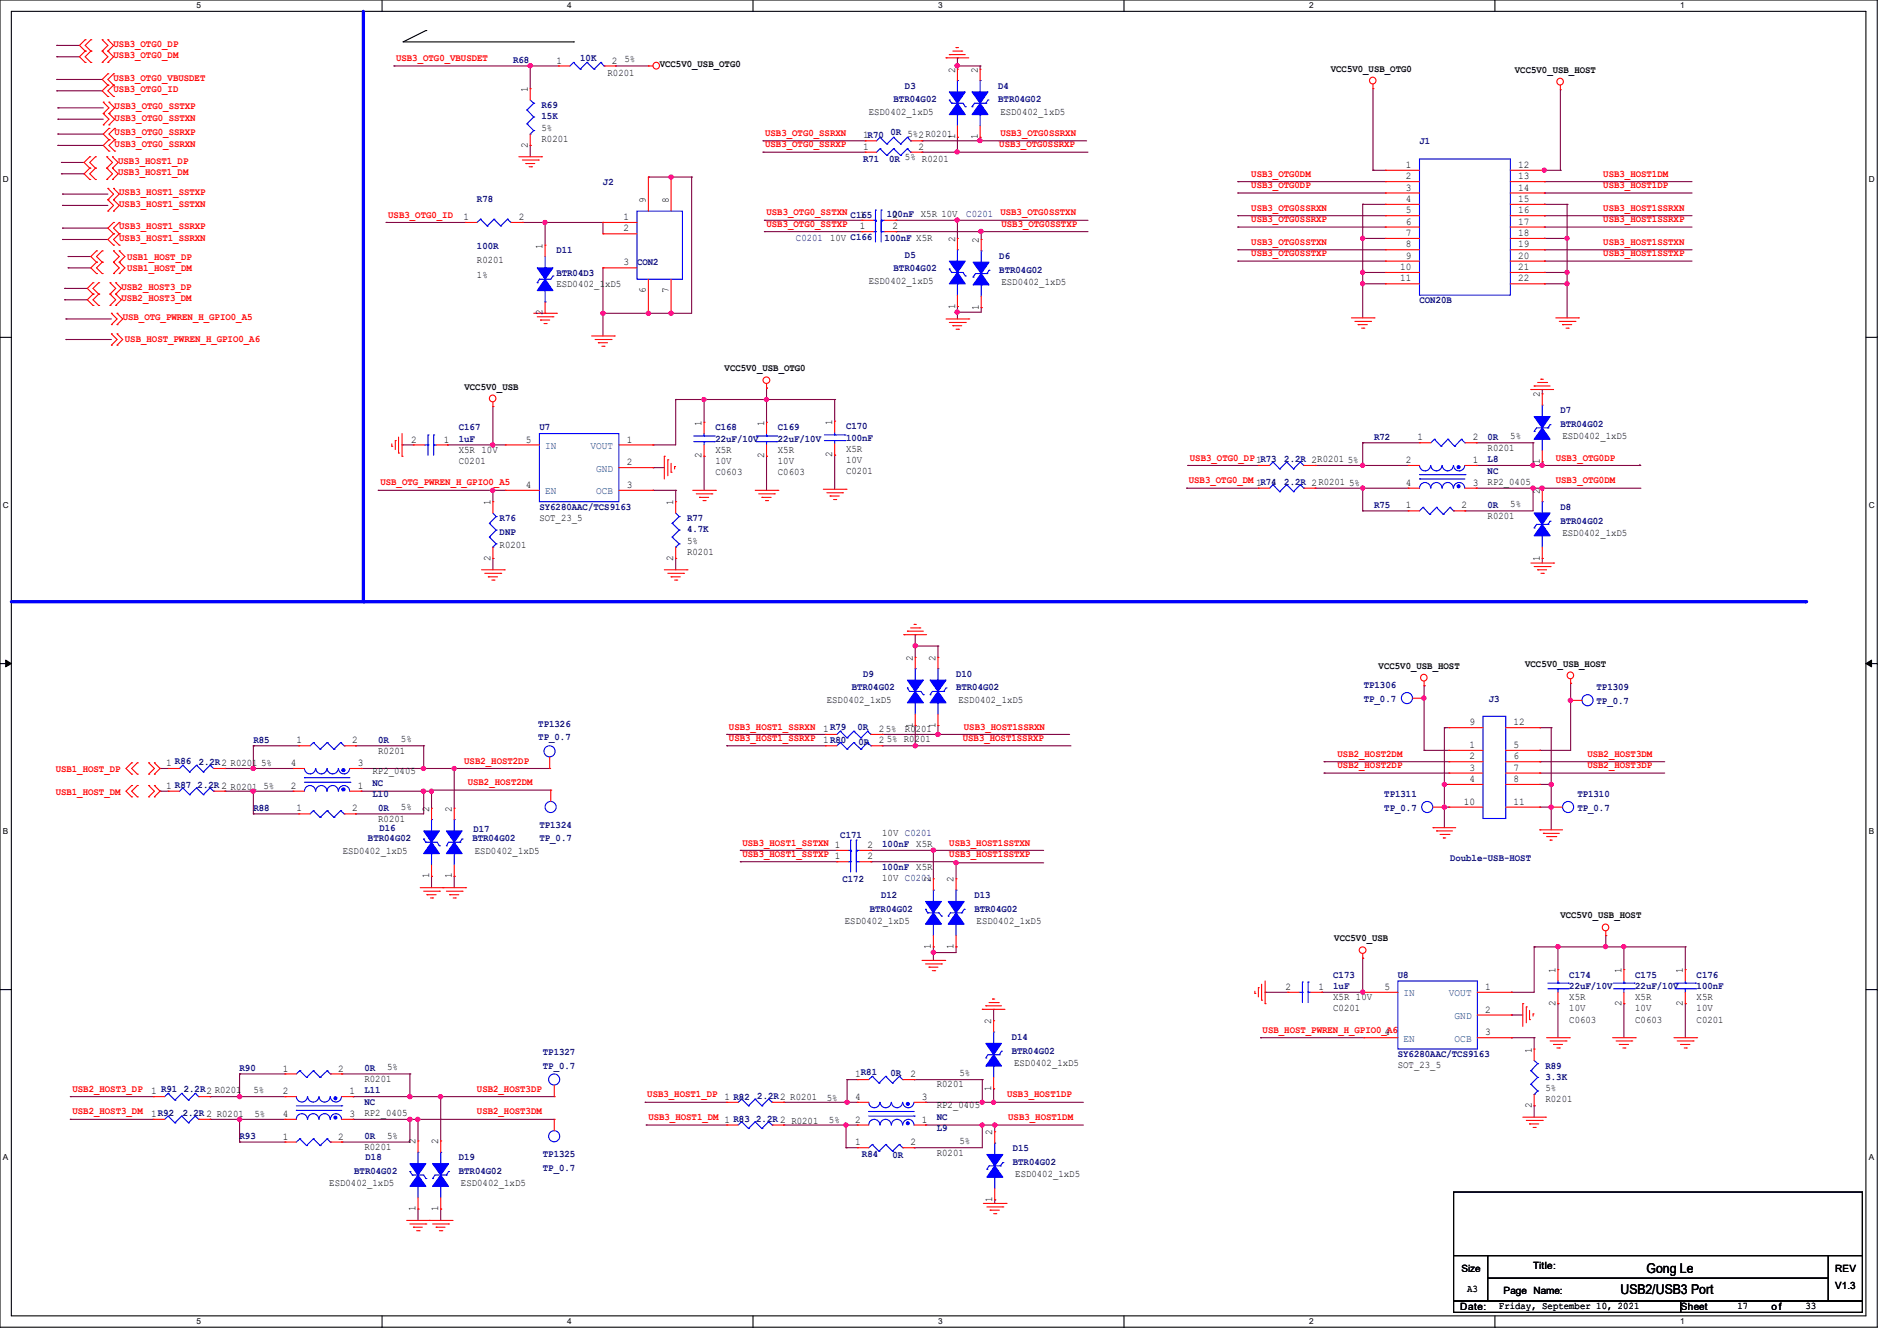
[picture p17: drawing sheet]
<svg xmlns="http://www.w3.org/2000/svg" width="297mm" height="210mm" viewBox="0 0 297 210" stroke-linecap="round" stroke-linejoin="round" font-family="sans-serif">
<defs><g id="words">
<g font-size="2.1">
<text x="253.7" y="202.7">USB2/USB3 Port</text>
<text x="257.8" y="199.3">Gong Le</text>
</g>
<g font-size="1.6" fill="#f00">
<text x="17.8" y="7.3">USB3_OTG0_DP</text>
<text x="17.8" y="9.1">USB3_OTG0_DM</text>
<text x="62" y="9.6">USB3_OTG0_VBUSDET</text>
<text x="17.8" y="12.7">USB3_OTG0_VBUSDET</text>
<text x="17.8" y="14.4">USB3_OTG0_ID</text>
<text x="17.9" y="17.1">USB3_OTG0_SSTXP</text>
<text x="17.9" y="18.9">USB3_OTG0_SSTXN</text>
<text x="17.9" y="21.2">USB3_OTG0_SSRXP</text>
<text x="17.9" y="22.9">USB3_OTG0_SSRXN</text>
<text x="119.8" y="21.3">USB3_OTG0_SSRXN</text>
<text x="119.8" y="23.1">USB3_OTG0_SSRXP</text>
<text x="156.5" y="23.1">USB3_OTG0SSRXP</text>
<text x="156.6" y="21.3">USB3_OTG0SSRXN</text>
<text x="18.5" y="25.6">USB3_HOST1_DP</text>
<text x="18.5" y="27.4">USB3_HOST1_DM</text>
<text x="195.9" y="29.5">USB3_OTG0DP</text>
<text x="195.9" y="27.7">USB3_OTG0DM</text>
<text x="251" y="29.5">USB3_HOST1DP</text>
<text x="251" y="27.7">USB3_HOST1DM</text>
<text x="18.7" y="30.6">USB3_HOST1_SSTXP</text>
<text x="18.7" y="32.4">USB3_HOST1_SSTXN</text>
<text x="18.7" y="35.9">USB3_HOST1_SSRXP</text>
<text x="60.8" y="34.1">USB3_OTG0_ID</text>
<text x="120" y="35.5">USB3_OTG0_SSTXP</text>
<text x="120" y="33.7">USB3_OTG0_SSTXN</text>
<text x="156.6" y="33.7">USB3_OTG0SSTXN</text>
<text x="156.8" y="35.5">USB3_OTG0SSTXP</text>
<text x="195.9" y="34.8">USB3_OTG0SSRXP</text>
<text x="195.9" y="33">USB3_OTG0SSRXN</text>
<text x="251" y="34.8">USB3_HOST1SSRXP</text>
<text x="251" y="33">USB3_HOST1SSRXN</text>
<text x="18.7" y="37.7">USB3_HOST1_SSRXN</text>
<text x="19.9" y="40.7">USB1_HOST_DP</text>
<text x="195.9" y="40.1">USB3_OTG0SSTXP</text>
<text x="195.9" y="38.4">USB3_OTG0SSTXN</text>
<text x="251" y="40.1">USB3_HOST1SSTXP</text>
<text x="251" y="38.4">USB3_HOST1SSTXN</text>
<text x="19" y="45.4">USB2_HOST3_DP</text>
<text x="19" y="47.2">USB2_HOST3_DM</text>
<text x="19.9" y="42.5">USB1_HOST_DM</text>
<text x="19.2" y="50.2">USB_OTG_PWREN_H_GPIO0_A5</text>
<text x="19.6" y="53.5">USB_HOST_PWREN_H_GPIO0_A6</text>
<text x="59.6" y="76">USB_OTG_PWREN_H_GPIO0_A5</text>
<text x="186.1" y="75.7">USB3_OTG0_DM 1R74</text>
<text x="186.3" y="72.1">USB3_OTG0_DP1R73</text>
<text x="243.6" y="72.1">USB3_OTG0DP</text>
<text x="243.6" y="75.7">USB3_OTG0DM</text>
<text x="72.7" y="119.6">USB2_HOST2DP</text>
<text x="114.1" y="114.3">USB3_HOST1_SSRXN</text>
<text x="114.1" y="116">USB3_HOST1_SSRXP</text>
<text x="150.7" y="116">USB3_HOST1SSRXP</text>
<text x="150.9" y="114.3">USB3_HOST1SSRXN</text>
<text x="209.4" y="118.5">USB2_HOST2DM</text>
<text x="248.5" y="118.5">USB2_HOST3DM</text>
<text x="8.7" y="120.9">USB1_HOST_DP</text>
<text x="8.7" y="124.5">USB1_HOST_DM</text>
<text x="73.2" y="123">USB2_HOST2DM</text>
<text x="209.4" y="120.3">USB2_HOST2DP</text>
<text x="248.5" y="120.3">USB2_HOST3DP</text>
<text x="116.2" y="132.4">USB3_HOST1_SSTXN 1</text>
<text x="116.2" y="134.2">USB3_HOST1_SSTXP 1</text>
<text x="148.6" y="132.4">USB3_HOST1SSTXN</text>
<text x="148.6" y="134.2">USB3_HOST1SSTXP</text>
<text x="197.7" y="161.8">USB_HOST_PWREN_H_GPIO0_A6</text>
<text x="11.3" y="171">USB2_HOST3_DP</text>
<text x="74.7" y="171">USB2_HOST3DP</text>
<text x="101.3" y="171.9">USB3_HOST1_DP 1</text>
<text x="157.7" y="171.9">USB3_HOST1DP</text>
<text x="11.3" y="174.5">USB2_HOST3_DM</text>
<text x="74.7" y="174.5">USB2_HOST3DM</text>
<text x="101.5" y="175.4">USB3_HOST1_DM 1 R83 2.2R 2</text>
<text x="157.9" y="175.4">USB3_HOST1DM</text>
</g>
<g font-size="1.6" fill="#000080">
<text x="80.3" y="9.8">R68</text>
<text x="90.8" y="9.6">10K</text>
<text x="84.8" y="16.9">R69</text>
<text x="139.9" y="16">BTR04G02</text>
<text x="141.7" y="13.9">D3</text>
<text x="156.3" y="13.9">D4</text>
<text x="156.3" y="16">BTR04G02</text>
<text x="84.8" y="18.7">15K</text>
<text x="139.4" y="21.2">0R 5%</text>
<text x="222.2" y="22.6">J1</text>
<text x="94.4" y="29">J2</text>
<text x="135.1" y="25.4">R71</text>
<text x="139.2" y="25.4">0R 5% R0201</text>
<text x="74.7" y="31.7">R78</text>
<text x="133.2" y="34.2">C165</text>
<text x="138.9" y="34">100nF</text>
<text x="151.3" y="34">C0201</text>
<text x="74.7" y="38.9">100R</text>
<text x="87.1" y="39.7">D11</text>
<text x="99.7" y="41.4">CON2</text>
<text x="124.6" y="37.7">C0201</text>
<text x="138.5" y="37.7">100nF X5R</text>
<text x="141.7" y="40.4">D5</text>
<text x="156.5" y="40.6">D6</text>
<text x="87.1" y="43.2">BTR04D3</text>
<text x="139.9" y="42.5">BTR04G02</text>
<text x="156.5" y="42.7">BTR04G02</text>
<text x="222.2" y="47.5">CON20B</text>
<text x="244.3" y="64.7">D7</text>
<text x="71.8" y="67.4">C167</text>
<text x="71.8" y="69.2">1uF</text>
<text x="84.5" y="67.4">U7</text>
<text x="112" y="67.4">C168</text>
<text x="112" y="69.2">22uF/10V</text>
<text x="121.8" y="67.4">C169</text>
<text x="121.8" y="69.2">22uF/10V</text>
<text x="132.5" y="67.2">C170</text>
<text x="132.5" y="69">100nF</text>
<text x="215.1" y="68.8">R72</text>
<text x="232.9" y="68.8">0R</text>
<text x="244.3" y="66.9">BTR04G02</text>
<text x="201.1" y="72.4">2.2R 2R0201</text>
<text x="201.1" y="75.9">2.2R 2R0201</text>
<text x="232.9" y="72.4">L8</text>
<text x="232.9" y="74.2">NC</text>
<text x="78.2" y="81.6">R76</text>
<text x="78.2" y="83.8">DNP</text>
<text x="84.5" y="79.8">SY6280AAC/TCS9163</text>
<text x="107.6" y="81.6">R77</text>
<text x="107.6" y="83.4">4.7K</text>
<text x="215.1" y="79.5">R75</text>
<text x="232.9" y="79.5">0R</text>
<text x="244.3" y="79.8">D8</text>
<text x="244.3" y="82">BTR04G02</text>
<text x="135.1" y="106">D9</text>
<text x="149.7" y="106">D10</text>
<text x="213.5" y="107.8">TP1306</text>
<text x="84.3" y="113.8">TP1326</text>
<text x="133.3" y="108.1">BTR04G02</text>
<text x="149.7" y="108.1">BTR04G02</text>
<text x="213.5" y="109.9">TP_0.7</text>
<text x="233.1" y="109.9">J3</text>
<text x="250" y="108.1">TP1309</text>
<text x="250" y="110.3">TP_0.7</text>
<text x="31.1" y="119.8">2.2R2 R0201 5%</text>
<text x="39.7" y="116.3">R85</text>
<text x="59.2" y="116.3">0R</text>
<text x="84.3" y="115.9">TP_0.7</text>
<text x="134.2" y="114.3">0R</text>
<text x="134.4" y="116.7">0R</text>
<text x="58.3" y="124.8">L10</text>
<text x="58.3" y="123.1">NC</text>
<text x="216.7" y="124.8">TP1311</text>
<text x="247" y="124.8">TP1310</text>
<text x="39.7" y="127">R88</text>
<text x="57.6" y="131.8">BTR04G02</text>
<text x="59.2" y="127">0R</text>
<text x="59.4" y="130.2">D16</text>
<text x="74" y="131.8">BTR04G02</text>
<text x="74.1" y="130.3">D17</text>
<text x="84.5" y="129.6">TP1324</text>
<text x="84.5" y="131.8">TP_0.7</text>
<text x="131.6" y="131.2">C171</text>
<text x="216.7" y="127">TP_0.7</text>
<text x="247" y="127">TP_0.7</text>
<text x="138.1" y="136.2">100nF</text>
<text x="138.1" y="132.7">100nF</text>
<text x="227" y="134.8">Double-USB-HOST</text>
<text x="131.9" y="138.2">C172</text>
<text x="136.2" y="142.8">BTR04G02</text>
<text x="138" y="140.7">D12</text>
<text x="152.6" y="140.7">D13</text>
<text x="152.6" y="142.8">BTR04G02</text>
<text x="208.7" y="153.1">C173</text>
<text x="208.7" y="154.9">1uF</text>
<text x="218.9" y="153.1">U8</text>
<text x="245.7" y="153.1">C174</text>
<text x="245.7" y="154.9">22uF/10V</text>
<text x="256" y="153.1">C175</text>
<text x="256" y="154.9">22uF/10V</text>
<text x="265.6" y="153.1">C176</text>
<text x="265.6" y="154.9">100nF</text>
<text x="37.5" y="167.7">R90</text>
<text x="57.1" y="167.7">0R</text>
<text x="85" y="165.2">TP1327</text>
<text x="85" y="167.3">TP_0.7</text>
<text x="158.4" y="162.9">D14</text>
<text x="158.4" y="165">BTR04G02</text>
<text x="218.9" y="165.6">SY6280AAC/TCS9163</text>
<text x="242" y="167.3">R89</text>
<text x="57.1" y="171.2">L11</text>
<text x="57.1" y="173">NC</text>
<text x="114.8" y="172.3">R82</text>
<text x="118.6" y="172.1">2.2R2 R0201</text>
<text x="139.4" y="168.6">0R</text>
<text x="242" y="169.1">3.3K</text>
<text x="28.6" y="174.8">2.2R 2 R0201</text>
<text x="37.5" y="178.3">R93</text>
<text x="57.1" y="178.3">0R</text>
<text x="146.7" y="177.1">L9</text>
<text x="146.7" y="175.3">NC</text>
<text x="55.5" y="183.8">BTR04G02</text>
<text x="57.2" y="181.7">D18</text>
<text x="71.8" y="181.7">D19</text>
<text x="71.8" y="183.8">BTR04G02</text>
<text x="85" y="181.2">TP1325</text>
<text x="85" y="183.3">TP_0.7</text>
<text x="135" y="181.2">R84</text>
<text x="139.7" y="181.4">0R</text>
<text x="158.6" y="180.3">D15</text>
<text x="158.6" y="182.5">BTR04G02</text>
</g>
<g font-size="1.6">
<text x="87.1" y="9.9">1</text>
<text x="95.1" y="11.9">R0201</text>
<text x="95.8" y="9.9">2</text>
<text x="97.8" y="9.8">5%</text>
<text x="103.3" y="10.5">VCC5V0_USB_OTG0</text>
<text x="149.5" y="11.4" transform="rotate(-90 149.5 11.4)">2</text>
<text x="153.1" y="11.4" transform="rotate(-90 153.1 11.4)">2</text>
<text x="208.4" y="11.2">VCC5V0_USB_OTG0</text>
<text x="237.2" y="11.4">VCC5V0_USB_HOST</text>
<text x="82.6" y="14.4" transform="rotate(-90 82.6 14.4)">1</text>
<text x="136" y="17.9">ESD0402_1xD5</text>
<text x="156.6" y="17.9">ESD0402_1xD5</text>
<text x="82.6" y="23.1" transform="rotate(-90 82.6 23.1)">2</text>
<text x="84.8" y="22.2">R0201</text>
<text x="84.8" y="20.4">5%</text>
<text x="135.1" y="21.7">1R70</text>
<text x="135.1" y="23.5">1</text>
<text x="143.8" y="21.7">2R0201</text>
<text x="143.8" y="23.5">2</text>
<text x="149.5" y="21.8" transform="rotate(-90 149.5 21.8)">1</text>
<text x="153.1" y="21.8" transform="rotate(-90 153.1 21.8)">1</text>
<text x="220.1" y="26.3">1</text>
<text x="220.1" y="28.1">2</text>
<text x="220.1" y="29.8">3</text>
<text x="237.7" y="26.3">12</text>
<text x="237.7" y="28.1">13</text>
<text x="237.7" y="29.8">14</text>
<text x="72.6" y="34.5">1</text>
<text x="81.2" y="34.5">2</text>
<text x="97.6" y="34.5">1</text>
<text x="101.1" y="31.8" transform="rotate(-90 101.1 31.8)">9</text>
<text x="104.7" y="31.8" transform="rotate(-90 104.7 31.8)">8</text>
<text x="134.6" y="35.9">1</text>
<text x="134.6" y="34.1">1</text>
<text x="139.7" y="35.9">2</text>
<text x="139.7" y="34.1">2</text>
<text x="144.2" y="34">X5R 10V</text>
<text x="220.1" y="31.6">4</text>
<text x="220.1" y="33.4">5</text>
<text x="220.1" y="35.2">6</text>
<text x="237.7" y="31.6">15</text>
<text x="237.7" y="33.4">16</text>
<text x="237.7" y="35.2">17</text>
<text x="74.7" y="41.2">R0201</text>
<text x="85" y="38.9" transform="rotate(-90 85 38.9)">1</text>
<text x="97.6" y="36.2">2</text>
<text x="97.6" y="41.6">3</text>
<text x="130" y="37.7">10V C166</text>
<text x="149.5" y="37.9" transform="rotate(-90 149.5 37.9)">2</text>
<text x="153.2" y="38.1" transform="rotate(-90 153.2 38.1)">2</text>
<text x="220.1" y="37">7</text>
<text x="220.1" y="38.7">8</text>
<text x="220.1" y="40.5">9</text>
<text x="237.7" y="37">18</text>
<text x="237.7" y="38.7">19</text>
<text x="237.7" y="40.5">20</text>
<text x="74.7" y="43.6">1%</text>
<text x="87.1" y="45">ESD0402_1xD5</text>
<text x="101.1" y="45.8" transform="rotate(-90 101.1 45.8)">6</text>
<text x="104.7" y="45.8" transform="rotate(-90 104.7 45.8)">7</text>
<text x="136" y="44.4">ESD0402_1xD5</text>
<text x="156.8" y="44.6">ESD0402_1xD5</text>
<text x="219.2" y="42.3">10</text>
<text x="219.2" y="44.1">11</text>
<text x="237.7" y="42.3">21</text>
<text x="237.7" y="44.1">22</text>
<text x="85" y="49.4" transform="rotate(-90 85 49.4)">2</text>
<text x="149.5" y="48.3" transform="rotate(-90 149.5 48.3)">1</text>
<text x="153.2" y="48.5" transform="rotate(-90 153.2 48.5)">1</text>
<text x="113.5" y="58.2">VCC5V0_USB_OTG0</text>
<text x="72.7" y="61">VCC5V0_USB</text>
<text x="241.1" y="62.2" transform="rotate(-90 241.1 62.2)">2</text>
<text x="64.4" y="69.3">2</text>
<text x="69.5" y="69.3">1</text>
<text x="71.8" y="70.9">X5R 10V</text>
<text x="82.3" y="69.3">5</text>
<text x="98.1" y="69.3">1</text>
<text x="109.9" y="71.8" transform="rotate(-90 109.9 71.8)">2</text>
<text x="109.9" y="66.7" transform="rotate(-90 109.9 66.7)">1</text>
<text x="112" y="70.9">X5R</text>
<text x="119.6" y="71.8" transform="rotate(-90 119.6 71.8)">2</text>
<text x="119.6" y="66.7" transform="rotate(-90 119.6 66.7)">1</text>
<text x="121.8" y="70.9">X5R</text>
<text x="130.3" y="71.6" transform="rotate(-90 130.3 71.6)">2</text>
<text x="130.3" y="66.5" transform="rotate(-90 130.3 66.5)">1</text>
<text x="132.5" y="70.7">X5R</text>
<text x="221.9" y="69">1</text>
<text x="230.6" y="69">2</text>
<text x="232.9" y="70.6">R0201</text>
<text x="236.5" y="68.8">5%</text>
<text x="244.6" y="68.8">ESD0402_1xD5</text>
<text x="71.8" y="72.7">C0201</text>
<text x="82.3" y="76.4">4</text>
<text x="98.1" y="76.4">3</text>
<text x="98.1" y="72.9">2</text>
<text x="112" y="74.5">C0603</text>
<text x="112" y="72.7">10V</text>
<text x="121.8" y="74.5">C0603</text>
<text x="121.8" y="72.7">10V</text>
<text x="132.5" y="74.3">C0201</text>
<text x="132.5" y="72.5">10V</text>
<text x="211" y="72.5">5%</text>
<text x="211.2" y="76.1">5%</text>
<text x="220.1" y="72.5">2</text>
<text x="220.1" y="76.1">4</text>
<text x="230.6" y="72.5">1</text>
<text x="230.6" y="76.1">3</text>
<text x="232.9" y="75.9">RP2_0405</text>
<text x="241.1" y="77.3" transform="rotate(-90 241.1 77.3)">2</text>
<text x="241.1" y="72.7" transform="rotate(-90 241.1 72.7)">1</text>
<text x="76.8" y="79.1" transform="rotate(-90 76.8 79.1)">1</text>
<text x="84.5" y="81.6">SOT_23_5</text>
<text x="105.4" y="79.1" transform="rotate(-90 105.4 79.1)">1</text>
<text x="220.1" y="79.6">1</text>
<text x="228.8" y="79.6">2</text>
<text x="232.9" y="81.2">R0201</text>
<text x="236.5" y="79.5">5%</text>
<text x="244.6" y="83.9">ESD0402_1xD5</text>
<text x="76.8" y="87.8" transform="rotate(-90 76.8 87.8)">2</text>
<text x="78.2" y="85.9">R0201</text>
<text x="105.4" y="87.8" transform="rotate(-90 105.4 87.8)">2</text>
<text x="107.6" y="86.9">R0201</text>
<text x="107.6" y="85.1">5%</text>
<text x="241.1" y="87.8" transform="rotate(-90 241.1 87.8)">1</text>
<text x="142.9" y="103.5" transform="rotate(-90 142.9 103.5)">2</text>
<text x="146.5" y="103.5" transform="rotate(-90 146.5 103.5)">2</text>
<text x="215.9" y="104.7">VCC5V0_USB_HOST</text>
<text x="238.8" y="104.4">VCC5V0_USB_HOST</text>
<text x="129.5" y="110">ESD0402_1xD5</text>
<text x="142.9" y="114" transform="rotate(-90 142.9 114)">1</text>
<text x="146.5" y="114" transform="rotate(-90 146.5 114)">1</text>
<text x="150.1" y="110">ESD0402_1xD5</text>
<text x="230.1" y="113.6">9</text>
<text x="237" y="113.6">12</text>
<text x="26" y="120">1 R86</text>
<text x="45.6" y="120">4</text>
<text x="46.4" y="116.4">1</text>
<text x="55.1" y="116.4">2</text>
<text x="56" y="120">3</text>
<text x="59.2" y="118">R0201</text>
<text x="62.8" y="116.2">5%</text>
<text x="128.9" y="114.6">1R79</text>
<text x="128.9" y="116.4">1R80</text>
<text x="137.6" y="114.6">25%</text>
<text x="137.6" y="116.4">2</text>
<text x="138.9" y="116.2">5% R0201</text>
<text x="141.7" y="114.7">R0201</text>
<text x="230.1" y="117.1">1</text>
<text x="230.1" y="118.9">2</text>
<text x="237" y="117.1">5</text>
<text x="237" y="118.9">6</text>
<text x="26" y="123.5">1 R87 2.2R 2 R0201</text>
<text x="41.2" y="123.6">5%</text>
<text x="45.6" y="123.5">2</text>
<text x="56" y="123.5">1</text>
<text x="58.3" y="121.2">RP2_0405</text>
<text x="230.1" y="120.7">3</text>
<text x="230.1" y="122.5">4</text>
<text x="237" y="120.7">7</text>
<text x="237" y="122.5">8</text>
<text x="46.4" y="127.1">1</text>
<text x="55.1" y="127.1">2</text>
<text x="59.2" y="128.7">R0201</text>
<text x="62.8" y="126.9">5%</text>
<text x="67.2" y="127.1" transform="rotate(-90 67.2 127.1)">2</text>
<text x="70.7" y="127.1" transform="rotate(-90 70.7 127.1)">2</text>
<text x="138.1" y="130.8">10V C0201</text>
<text x="229.2" y="126">10</text>
<text x="237" y="126">11</text>
<text x="53.7" y="133.7">ESD0402_1xD5</text>
<text x="67.2" y="137.6" transform="rotate(-90 67.2 137.6)">1</text>
<text x="70.7" y="137.6" transform="rotate(-90 70.7 137.6)">1</text>
<text x="74.3" y="133.7">ESD0402_1xD5</text>
<text x="135.8" y="134.6">2</text>
<text x="135.8" y="132.8">2</text>
<text x="138.1" y="138">10V C0201</text>
<text x="143.5" y="136.2">X5R</text>
<text x="143.5" y="132.6">X5R</text>
<text x="145.8" y="138.2" transform="rotate(-90 145.8 138.2)">2</text>
<text x="149.3" y="138.2" transform="rotate(-90 149.3 138.2)">2</text>
<text x="244.3" y="143.8">VCC5V0_USB_HOST</text>
<text x="132.3" y="144.7">ESD0402_1xD5</text>
<text x="145.8" y="148.6" transform="rotate(-90 145.8 148.6)">1</text>
<text x="149.3" y="148.6" transform="rotate(-90 149.3 148.6)">1</text>
<text x="152.9" y="144.7">ESD0402_1xD5</text>
<text x="208.9" y="147.4">VCC5V0_USB</text>
<text x="201.3" y="155">2</text>
<text x="206.4" y="155">1</text>
<text x="216.7" y="155">5</text>
<text x="232.5" y="155">1</text>
<text x="243.5" y="152.4" transform="rotate(-90 243.5 152.4)">1</text>
<text x="253.9" y="152.4" transform="rotate(-90 253.9 152.4)">1</text>
<text x="263.5" y="152.4" transform="rotate(-90 263.5 152.4)">1</text>
<text x="155.2" y="160.4" transform="rotate(-90 155.2 160.4)">2</text>
<text x="208.7" y="158.4">C0201</text>
<text x="208.7" y="156.6">X5R 10V</text>
<text x="232.5" y="158.6">2</text>
<text x="243.5" y="157.5" transform="rotate(-90 243.5 157.5)">2</text>
<text x="245.7" y="160.2">C0603</text>
<text x="245.7" y="156.6">X5R</text>
<text x="245.7" y="158.4">10V</text>
<text x="253.9" y="157.5" transform="rotate(-90 253.9 157.5)">2</text>
<text x="256" y="160.2">C0603</text>
<text x="256" y="156.6">X5R</text>
<text x="256" y="158.4">10V</text>
<text x="263.5" y="157.5" transform="rotate(-90 263.5 157.5)">2</text>
<text x="265.6" y="160.2">C0201</text>
<text x="265.6" y="156.6">X5R</text>
<text x="265.6" y="158.4">10V</text>
<text x="44.3" y="167.8">1</text>
<text x="53" y="167.8">2</text>
<text x="60.6" y="167.6">5%</text>
<text x="158.8" y="166.9">ESD0402_1xD5</text>
<text x="216.7" y="162.1">4</text>
<text x="218.9" y="167.3">SOT_23_5</text>
<text x="232.5" y="162.1">3</text>
<text x="239.8" y="164.8" transform="rotate(-90 239.8 164.8)">1</text>
<text x="23.7" y="171.4">1 R91 2.2R2 R0201</text>
<text x="39.7" y="171.2">5%</text>
<text x="44.3" y="171.4">2</text>
<text x="54.7" y="171.4">1</text>
<text x="57.1" y="169.4">R0201</text>
<text x="129.5" y="172.5">5%</text>
<text x="133.9" y="168.7">1R81</text>
<text x="133.9" y="172.3">4</text>
<text x="142.6" y="168.7">2</text>
<text x="144.4" y="172.3">3</text>
<text x="146.7" y="170.3">R0201</text>
<text x="146.7" y="173.5">RP2_0405</text>
<text x="150.2" y="168.5">5%</text>
<text x="155.2" y="170.9" transform="rotate(-90 155.2 170.9)">1</text>
<text x="239.8" y="173.5" transform="rotate(-90 239.8 173.5)">2</text>
<text x="242" y="172.6">R0201</text>
<text x="242" y="170.9">5%</text>
<text x="23.7" y="174.9">1R92</text>
<text x="39.8" y="174.9">5%</text>
<text x="44.3" y="174.9">4</text>
<text x="44.3" y="178.5">1</text>
<text x="53" y="178.5">2</text>
<text x="54.7" y="174.9">3</text>
<text x="57.1" y="174.7">RP2_0405</text>
<text x="60.6" y="178.3">5%</text>
<text x="65.1" y="179.2" transform="rotate(-90 65.1 179.2)">2</text>
<text x="68.6" y="179.2" transform="rotate(-90 68.6 179.2)">2</text>
<text x="123.9" y="176">R0201</text>
<text x="129.8" y="175.8">5%</text>
<text x="133.9" y="179.4">1</text>
<text x="133.9" y="175.8">2</text>
<text x="142.6" y="179.4">2</text>
<text x="144.4" y="175.8">1</text>
<text x="150.2" y="179.2">5%</text>
<text x="155.4" y="177.8" transform="rotate(-90 155.4 177.8)">2</text>
<text x="51.6" y="185.8">ESD0402_1xD5</text>
<text x="57.1" y="180.1">R0201</text>
<text x="72.2" y="185.8">ESD0402_1xD5</text>
<text x="146.7" y="181">R0201</text>
<text x="159" y="184.4">ESD0402_1xD5</text>
<text x="65.1" y="189.7" transform="rotate(-90 65.1 189.7)">1</text>
<text x="68.6" y="189.7" transform="rotate(-90 68.6 189.7)">1</text>
<text x="155.4" y="188.3" transform="rotate(-90 155.4 188.3)">1</text>
<text x="228.8" y="199.1">Size</text>
<text x="229.7" y="202.3">A3</text>
<text x="235.4" y="202.7">Page Name:</text>
<text x="240" y="198.8">Title:</text>
<text x="287.3" y="199.1">REV</text>
<text x="287.3" y="201.8">V1.3</text>
<text x="228.6" y="205.2">Date:</text>
<text x="234.7" y="205">Friday, September 10, 2021</text>
<text x="263.1" y="205.2">Sheet</text>
<text x="272" y="205">17</text>
<text x="277.4" y="205.2">o f</text>
<text x="282.7" y="205">33</text>
</g>
<g font-size="1.6" fill="#004080">
<text x="85.3" y="70.3">IN</text>
<text x="92.5" y="70.3">VOUT</text>
<text x="85.3" y="77.4">EN</text>
<text x="93.3" y="77.4">OCB</text>
<text x="93.3" y="73.9">GND</text>
<text x="219.8" y="156">IN</text>
<text x="226.9" y="156">VOUT</text>
<text x="227.8" y="159.6">GND</text>
<text x="219.8" y="163.2">EN</text>
<text x="227.8" y="163.2">OCB</text>
</g>
<g font-size="1.3">
<text x="30.8" y="1.3">5</text>
<text x="88.8" y="1.3">4</text>
<text x="146.9" y="1.3">3</text>
<text x="205" y="1.3">2</text>
<text x="263.1" y="1.3">1</text>
<text x=".5" y="28.4">D</text>
<text x="292.6" y="28.4">D</text>
<text x=".5" y="79.5">C</text>
<text x="292.6" y="79.5">C</text>
<text x=".5" y="130.6">B</text>
<text x="292.6" y="130.6">B</text>
<text x=".5" y="181.7">A</text>
<text x="292.6" y="181.7">A</text>
<text x="30.8" y="207.4">5</text>
<text x="88.8" y="207.4">4</text>
<text x="146.9" y="207.4">3</text>
<text x="205" y="207.4">2</text>
<text x="263.1" y="207.4">1</text>
</g>
</g></defs>
<path d="M0 0h293.9v207.9h-293.9zM1.8 1.8h290.3v204.3h-290.3z" fill="none" stroke="#000" stroke-width=".17"/>
<g fill="#fff">
<path d="M30.8 .2h.7v1.4h-.7z"/>
<path d="M30.8 206.2h.7v1.4h-.7z"/>
</g>
<path d="M59.8 0v1.8M59.8 206.1v1.8" fill="none" stroke="#000" stroke-width=".17"/>
<g fill="#fff">
<path d="M88.8 .2h.7v1.4h-.7z"/>
<path d="M88.8 206.2h.7v1.4h-.7z"/>
</g>
<path d="M117.9 0v1.8M117.9 206.1v1.8" fill="none" stroke="#000" stroke-width=".17"/>
<g fill="#fff">
<path d="M146.9 .2h.7v1.4h-.7z"/>
<path d="M146.9 206.2h.7v1.4h-.7z"/>
</g>
<path d="M176 0v1.8M176 206.1v1.8" fill="none" stroke="#000" stroke-width=".17"/>
<g fill="#fff">
<path d="M205 .2h.7v1.4h-.7z"/>
<path d="M205 206.2h.7v1.4h-.7z"/>
</g>
<path d="M234.1 0v1.8M234.1 206.1v1.8" fill="none" stroke="#000" stroke-width=".17"/>
<g fill="#fff">
<path d="M263.1 .2h.6v1.4h-.6z"/>
<path d="M263.1 206.2h.6v1.4h-.6z"/>
<path d="M.5 27.3h.9v1.4h-.9z"/>
<path d="M292.6 27.3h.9v1.4h-.9z"/>
<path d="M.5 78.4h.9v1.4h-.9z"/>
<path d="M292.6 78.4h.9v1.4h-.9z"/>
</g>
<path d="M0 52.8h1.8M292.1 52.8h1.8" fill="none" stroke="#000" stroke-width=".17"/>
<g fill="#fff">
<path d="M.5 129.5h.8v1.4h-.8z"/>
<path d="M292.6 129.5h.8v1.4h-.8z"/>
</g>
<path d="M0 103.9h1.8M292.1 103.9h1.8" fill="none" stroke="#000" stroke-width=".17"/>
<path d="M.9 103.4l.9 .5-.9 .5zM292.1 103.9l.9-.5v1z" fill="#000" stroke="#000" stroke-width=".16"/>
<g fill="#fff">
<path d="M.5 180.5h.8v1.4h-.8z"/>
<path d="M292.6 180.5h.8v1.4h-.8z"/>
</g>
<path d="M66.7 4.8h.1M66.7 4.8l-3.6 1.8h26.7M89.8 6.6h.1M0 155h1.8M292.1 155h1.8" fill="none" stroke="#000" stroke-width=".17"/>
<path d="M56.9 1.8v92.4" fill="none" stroke="#00f" stroke-width=".51"/>
<circle cx="56.9" cy="94.2" r=".25" fill="#00f"/>
<path d="M1.8 94.2h280.9" fill="none" stroke="#00f" stroke-width=".51"/>
<circle cx="282.7" cy="94.2" r=".25" fill="#00f"/>
<g fill="none" stroke="#800040" stroke-width=".17">
<path d="M8.9 7.1h.1M8.9 8.9h.1M8.9 12.4h.1M8.9 14.2h.1M8.9 7.1h3.5M8.9 8.9h3.5M8.9 12.4h7.1M8.9 14.2h7.1M9.1 16.9h.1M9.1 18.7h.1M9.1 16.9h7.1M9.1 18.7h7.1"/>
<path d="M61.7 10.3h.1M61.7 10.3h25.8M83 10.3h.1M83 10.3v3.6M96.4 10.3h.1M96.4 10.3h5.1M149.9 9.1h.1M149.9 10.3h.1M149.9 9.1v1.7M149.9 10.3h3.6M153.5 10.3h.1M153.5 10.3v.5"/>
<path d="M215 13.9v12.8M244.3 14.1v12.6M9.1 21h.1M9.1 22.8h.1M9.1 21h7.1M9.1 22.8h7.1M9.6 27.2h.1M9.6 25.4h.1M9.6 27.2h3.6M9.6 25.4h3.6M9.8 30.4h.1M9.8 32.2h.1"/>
<path d="M9.8 35.7h.1M9.8 37.5h.1M9.8 30.4h7.1M9.8 32.2h7.1M9.8 35.7h7.1M9.8 37.5h7.1M60.5 34.8h.1M60.5 34.8h12.4M81.8 34.8h.1M81.8 34.8h12.6M83 22.8h.1M83 22.8v1.8"/>
<path d="M85.3 34.8h.1M85.3 34.8v3.6M94.4 34.8h.1M94.4 34.8v1.8M101.5 27.7h.1M101.5 27.7h6.8M105.1 27.7h.1M108.3 27.7h.1M108.3 27.7v21.4h-13.9M119.5 22.1h.1M119.5 23.8h.1M119.5 22.1h16"/>
<path d="M119.5 23.8h16M119.7 36.3h.1M119.7 34.5h.1M119.7 34.5h15.3M119.7 36.3h15.3M140.3 34.5h.1M140.3 36.3h.1M140.3 34.5h30M140.3 36.3h30M144.4 22.1h.1M144.4 23.8h.1M144.4 22.1h25.7"/>
<path d="M144.4 23.8h25.9M149.9 34.5h.1M149.9 21.5h.1M149.9 23.8h.1M149.9 21.5v2.3M149.9 34.5v2.8M153.5 21.5h.1M153.5 22.1h.1M153.5 21.5v.6M153.6 36.3h.1M153.6 36.3v1.2M193.8 30.2h.1"/>
<path d="M193.8 28.4h.1M193.8 39.1h.1M193.8 35.6h.1M193.8 33.8h.1M193.8 30.2h23.1M193.8 28.4h23.1M193.8 39.1h23.1M193.8 35.6h23.1M193.8 33.8h23.1M213.4 32h.1M213.4 37.3h.1M213.4 32v17.8"/>
<path d="M213.4 32h3.5M213.4 37.3h3.5M215 26.7h.1M215 26.7h1.9M241.6 26.7h.1M241.6 26.7h2.7M241.8 39.1h.1M241.8 30.2h.1M241.8 28.4h.1M241.8 35.6h.1M241.8 33.8h.1M241.8 32h.1"/>
<path d="M241.8 37.3h.1M241.8 26.7h.1M241.8 30.2h23.1M241.8 28.4h23.1M241.8 39.1h23.1M241.8 35.6h23.1M241.8 33.8h23.1M241.8 32h3.6M241.8 37.3h3.6M244.3 26.7h.1M245.4 32h.1M245.4 37.3h.1"/>
<path d="M245.4 32v17.8M10.1 45.2h.1M10.1 46.9h.1M10.1 45.2h3.6M10.1 46.9h3.6M10.3 53.2h.1M10.3 50h.1M10.3 53.2h7.1M10.3 50h7.1M10.7 40.2h.1M10.7 42h.1M10.7 40.2h3.5"/>
<path d="M10.7 42h3.5M94.4 42h.1M94.4 49.1h.1M94.4 42v10.6M101.5 49.1h.1M105.1 49.1h.1M149.9 48h.1M149.9 48.9h.1M149.9 48v2M153.6 48.2h.1M153.6 48.2v.7h-3.7M193.8 40.9h.1"/>
<path d="M193.8 40.9h23.1M213.4 42.7h.1M213.4 44.4h.1M213.4 42.7h3.5M213.4 44.4h3.5M241.8 40.9h.1M241.8 42.7h.1M241.8 44.4h.1M241.8 40.9h23.1M241.8 42.7h3.6M241.8 44.4h3.6M245.4 42.7h.1"/>
<path d="M245.4 44.4h.1M59.2 76.8h.1M59.2 76.8h19.9M62.9 69.7h.1M62.9 69.7h1.8M70.1 69.7h.1M70.1 69.7h9M77.2 63.7h.1M77.2 76.8h.1M77.2 69.7h.1M77.2 63.7v6M77.2 76.8v1.8"/>
<path d="M102.2 69.7h.1M102.2 76.8h.1M102.2 73.2h.1M102.2 76.8h3.6M102.2 73.2h1.8M105.8 76.8h.1M105.8 62.6h.1M105.8 62.6h24.9M105.8 62.6v7.1h-3.6M105.8 76.8v1.8M110.2 71.5h.1M110.2 62.6h.1"/>
<path d="M110.2 62.6v3.5M110.2 71.5v5.3M120 71.5h.1M120 60.8h.1M120 62.6h.1M120 60.8v5.3M120 71.5v5.3M130.7 71.3h.1M130.7 62.6h.1M130.7 62.6v3.4M130.7 71.3v5.3M185.8 76.5h.1"/>
<path d="M185.8 76.5h11.2M186 72.9h.1M186 72.9h11M205.9 72.9h.1M205.9 76.5h.1M205.9 72.9h14.6M205.9 76.5h14.6M213.4 72.9h.1M213.4 69.3h.1M213.4 76.5h.1M213.4 69.3v3.6M213.4 76.5v3.5"/>
<path d="M213.4 69.3h8.8M231.1 69.3h.1M231.1 72.9h.1M231.1 76.5h.1M231.1 72.9h25.7M231.1 69.3h8.9M231.1 76.5h25.8M240 76.5h.1M240 72.9h.1M240 69.3h.1M240 76.5v3.5h-10.6M240 69.3v3.6"/>
<path d="M241.5 72.3h.1M241.5 72.9h.1M241.5 61h.1M241.5 76.5h.1M241.5 76.8h.1M241.5 61v.7M241.5 72.3v.6M241.5 76.5v.3M256.8 72.9h.1M256.8 72.7v.2M77.2 87.5h.1M77.2 87.5v1.7"/>
<path d="M105.8 87.5h.1M105.8 87.5v1.7M143.3 99.4h.1M143.3 99.4v3.6M213.4 80h.1M213.4 80h7.1M229.4 80h.1M241.5 87.5h.1M241.5 87.5v.7M39.7 116.8h.1M39.7 116.8v3.6M39.7 116.8h7.1"/>
<path d="M55.7 116.8h.1M55.7 116.8h10.6M66.3 116.8h.1M66.3 116.8v3.6M113.8 115h.1M113.8 116.8h.1M113.8 116.8h15.4M113.8 115h15.4M138.1 115h.1M138.1 116.8h.1M138.1 116.8h29.6M138.1 115h29.4"/>
<path d="M143.3 101.2h.1M143.3 113.6h.1M143.3 116.8h.1M143.3 113.6v3.2M143.3 101.2h3.6M146.9 101.2h.1M146.9 113.6h.1M146.9 115h.1M146.9 101.2v1.8M146.9 113.6v1.4M207.3 119.3h.1M207.3 119.3h19.6"/>
<path d="M223 107.4h.1M223 117.5h.1M223 109.3h.1M223 117.5h3.9M223 107.4v10.1M226.1 114h.1M226.1 114h.8M226.1 114v15.6M241.1 114h.1M241.1 117.5h.1M241.1 119.3h.1M241.1 119.3h19.5"/>
<path d="M241.1 114h1.8M242.9 114h.1M242.9 114v16M245.9 107h.1M245.9 109.7h.1M245.9 107v10.5h-4.8M25.1 120.4h.1M25.1 123.9h.1M25.1 120.4h1.2M25.1 123.9h1.2M35.2 120.4h.1M35.2 123.9h.1"/>
<path d="M35.2 120.4h10.7M35.2 123.9h10.7M39.7 120.4h.1M39.7 123.9h.1M39.7 127.5h.1M39.7 123.9v3.6M39.7 127.5h7.1M55.7 127.5h.1M56.6 120.4h.1M56.6 123.9h.1M56.6 120.4h29.5M56.6 123.9h11"/>
<path d="M66.3 123.9h.1M66.3 120.4h.1M66.3 123.9v3.6h-10.6M67.6 137.2h.1M67.6 123.7h.1M67.6 123.9h.1M67.6 123.7v2.9M67.6 137.2v1.8M67.6 123.7h18.6M71.1 137.2h.1M71.1 120.4h.1M71.1 120.4v6.2"/>
<path d="M71.1 137.2v1.8M115.9 133.2h.1M115.9 135h.1M115.9 133.2h15.1M115.9 135h15.1M136.4 135h.1M136.4 133.2h.1M136.4 133.2h27M136.4 135h13.3M146.1 133.2h.1M146.1 133.2v4.4M149.7 135.1h.1"/>
<path d="M149.7 135h.1M149.7 135.1h13.7M149.7 135v2.6M207.3 121.1h.1M207.3 121.1h19.6M226.1 122.9h.1M226.1 126.4h.1M226.1 122.9h.8M226.1 126.4h.8M241.1 122.9h.1M241.1 126.4h.1M241.1 121.1h.1"/>
<path d="M241.1 121.1h19.5M241.1 122.9h1.8M241.1 126.4h1.8M242.9 122.9h.1M242.9 126.4h.1M146.1 149.2h.1M146.1 148.3h.1M146.1 148.3v2.1M149.7 148.3h.1M149.7 148.3v.9h-3.6M155.6 158.1h.1M155.6 158.1v1.8"/>
<path d="M198.1 155.4h.1M198.1 155.4h3.5M207 155.4h.1M207 155.4h6.5M213.4 150.1h.1M213.4 155.4h.1M213.4 150.1v5.3M236.6 155.4h.1M236.6 159h.1M236.6 159h1.8M240.2 148.3h.1M240.2 148.3h23.7"/>
<path d="M240.2 148.3v7.1h-3.6M243.9 157.2h.1M243.9 148.3h.1M243.9 148.3v3.5M243.9 157.2v5.3M251.4 146.5h.1M251.4 148.3h.1M251.4 146.5v1.8M254.3 148.3h.1M254.3 157.2h.1M254.3 148.3v3.5M254.3 157.2v5.3"/>
<path d="M263.9 157.2h.1M263.9 148.3h.1M263.9 148.3v3.5M263.9 157.2v5.3M11 175.3h.1M11 171.7h.1M11 175.3h13M11 171.7h13M32.9 171.7h.1M32.9 175.3h.1M32.9 175.3h11.7M32.9 171.7h11.7"/>
<path d="M37.5 171.7h.1M37.5 168.2h.1M37.5 175.3h.1M37.5 178.9h.1M37.5 168.2v3.5M37.5 175.3v3.6M37.5 168.2h7.1M37.5 178.9h7.1M53.5 168.2h.1M53.5 178.9h.1M53.5 168.2h10.7M55.3 171.7h.1"/>
<path d="M55.3 175.3h.1M55.3 175.3h31.5M55.3 171.7h31.5M64.2 175.3h.1M64.2 171.7h.1M64.2 168.2h.1M64.2 175.3v3.6h-10.7M64.2 168.2v3.5M65.4 175.3h.1M65.4 175.3v3.4M69 171.7h.1M69 171.7v7"/>
<path d="M101 172.6h.1M101 172.6h12.8M101.2 176.2h.1M101.2 176.2h12.6M122.7 176.2h.1M122.7 172.6h.1M122.7 172.6h11.5M122.7 176.2h11.5M132.5 176.2h.1M132.5 179.7h.1M132.5 176.2v3.5M132.5 179.7h1.7"/>
<path d="M132.6 172.6h.1M132.6 169.1h.1M132.6 169.1v3.5M132.6 169.1h1.6M143.1 169.1h.1M143.1 179.7h.1M143.1 169.1h10.7M144.9 172.6h.1M144.9 176.2h.1M144.9 172.6h24.7M144.9 176.2h24.7M153.8 176.2h.1"/>
<path d="M153.8 172.6h.1M153.8 169.1h.1M153.8 176.2v3.5h-10.7M153.8 169.1v3.5M155.6 170.5h.1M155.6 172.6h.1M155.6 170.5v2.1M155.7 176.2h.1M155.7 176.2v1M197.4 162.5h.1M197.4 162.5h16.1M236.6 162.5h.1"/>
<path d="M236.6 162.5h3.6M240.2 173.2h.1M240.2 162.5h.1M240.2 162.5v1.8M240.2 173.2v1.8M65.4 189.4h.1M65.4 189.4v1.7M69 189.4h.1M69 189.4v1.7M155.7 187.9h.1M155.7 187.9v.6"/>
</g>
<g fill="#f0f" stroke="#f0f" stroke-width=".17">
<circle cx="153.4" cy="22" r=".33"/>
<circle cx="149.9" cy="23.8" r=".33"/>
<circle cx="241.4" cy="76.4" r=".33"/>
<circle cx="241.4" cy="72.9" r=".33"/>
<circle cx="240" cy="72.9" r=".32"/>
<circle cx="240" cy="76.4" r=".32"/>
<circle cx="149.9" cy="10.3" r=".33"/>
<circle cx="149.9" cy="48.9" r=".33"/>
<circle cx="66.3" cy="120.4" r=".33"/>
<circle cx="66.3" cy="123.9" r=".33"/>
<circle cx="67.5" cy="123.9" r=".32"/>
<circle cx="83" cy="10.3" r=".33"/>
<circle cx="251.4" cy="148.3" r=".33"/>
<circle cx="254.2" cy="148.3" r=".32"/>
<circle cx="71.1" cy="120.4" r=".32"/>
<circle cx="77.1" cy="76.8" r=".33"/>
<circle cx="77.1" cy="69.7" r=".33"/>
<circle cx="213.3" cy="155.4" r=".32"/>
<circle cx="146.1" cy="133.1" r=".33"/>
<circle cx="155.6" cy="172.6" r=".32"/>
<circle cx="153.8" cy="172.6" r=".32"/>
<circle cx="153.8" cy="176.2" r=".32"/>
<circle cx="155.8" cy="176.2" r=".33"/>
<circle cx="143.3" cy="101.1" r=".33"/>
<circle cx="146.1" cy="149.1" r=".33"/>
<circle cx="143.3" cy="116.8" r=".33"/>
<circle cx="146.9" cy="115" r=".33"/>
<circle cx="149.9" cy="34.5" r=".33"/>
<circle cx="153.6" cy="36.2" r=".33"/>
<circle cx="243.9" cy="148.3" r=".33"/>
<circle cx="69" cy="171.7" r=".33"/>
<circle cx="37.5" cy="171.7" r=".33"/>
<circle cx="37.5" cy="175.3" r=".33"/>
<circle cx="64.2" cy="171.7" r=".33"/>
<circle cx="64.2" cy="175.3" r=".33"/>
<circle cx="65.4" cy="175.3" r=".33"/>
<circle cx="213.3" cy="72.9" r=".32"/>
<circle cx="213.3" cy="76.4" r=".32"/>
<circle cx="132.4" cy="176.2" r=".32"/>
<circle cx="132.6" cy="172.6" r=".33"/>
<circle cx="39.6" cy="120.4" r=".33"/>
<circle cx="39.6" cy="123.9" r=".33"/>
<circle cx="213.3" cy="42.7" r=".32"/>
<circle cx="213.3" cy="37.3" r=".32"/>
<circle cx="213.3" cy="44.4" r=".32"/>
<circle cx="245.3" cy="42.7" r=".32"/>
<circle cx="245.3" cy="37.3" r=".32"/>
<circle cx="245.3" cy="44.4" r=".32"/>
<circle cx="242.9" cy="122.9" r=".33"/>
<circle cx="242.9" cy="126.4" r=".33"/>
<circle cx="94.4" cy="49.1" r=".33"/>
<circle cx="105.1" cy="49.1" r=".33"/>
<circle cx="101.5" cy="49.1" r=".33"/>
<circle cx="105.1" cy="27.7" r=".33"/>
<circle cx="85.3" cy="34.8" r=".32"/>
<circle cx="120" cy="62.6" r=".32"/>
<circle cx="110.2" cy="62.6" r=".32"/>
<circle cx="226.2" cy="122.9" r=".33"/>
<circle cx="226.2" cy="126.4" r=".33"/>
<circle cx="222.9" cy="109.3" r=".33"/>
<circle cx="245.9" cy="109.7" r=".33"/>
<circle cx="241.8" cy="26.6" r=".32"/>
<circle cx="149.7" cy="135.1" r=".33"/>
</g>
<g fill="none" stroke="#f00" stroke-width=".17">
<path d="M13.3 6.2h.1M13.3 8h.1M13.3 9.8h.1M13.3 6.2l-.9 .9 .9 .9M13.3 8l-.9 .9 .9 .9M14.2 8h.1M14.2 6.2h.1M14.2 9.8h.1M14.2 6.2l-.9 .9 .9 .9M14.2 8l-.9 .9 .9 .9M16 8h.1M16 6.2h.1"/>
<path d="M16 9.8h.1M16 6.2l.9 .9-.9 .9M16 8l.9 .9-.9 .9M16.2 17.8h.1M16.2 16h.1M16.2 19.6h.1M16.2 16l.9 .9-.9 .9M16.2 17.8l.9 .9-.9 .9M16.9 8h.1M16.9 6.2h.1M16.9 9.8h.1M16.9 11.6h.1"/>
<path d="M16.9 13.3h.1M16.9 15.1h.1M16.9 6.2l.9 .9-.9 .9M16.9 8l.9 .9-.9 .9M16.9 11.6l-.9 .8 .9 .9M16.9 13.3l-.9 .9 .9 .9M17.1 17.8h.1M17.1 16h.1M17.1 19.6h.1M17.1 16l.8 .9-.8 .9M17.1 17.8l.8 .9-.8 .9M17.8 13.3h.1"/>
<path d="M17.8 11.6h.1M17.8 15.1h.1M17.8 11.6l-.9 .8 .9 .9M17.8 13.3l-.9 .9 .9 .9M83 13.9h.1M83 13.9v1.8M87.5 10.3h.1M87.5 10.3h1.7M94.6 10.3h1.8M96.4 10.3h.1M101.5 10.3h.1M101.5 10.3h.7"/>
<path d="M148.1 9.1h.1M148.1 9.1h3.6M148.6 8.6h.1M148.6 8.6h2.5M149.2 8h1.4M149.7 7.5h.1M149.7 7.5h.4M149.9 10.8h.1M149.9 10.8v1.8M149.9 19.7v1.8M150.6 8h.1M153.5 10.8h.1"/>
<path d="M153.5 10.8v1.8M153.5 19.7v1.8M215 13.9h.1M215 13.2v.7M244.3 14.1h.1M244.3 13.3v.8M14.1 24.6h.1M14.1 26.3h.1M14.1 28.1h.1M14.1 24.6l-.9 .8 .9 .9M14.1 26.3l-.9 .9 .9 .9M14.9 26.3h.1"/>
<path d="M14.9 24.6h.1M14.9 28.1h.1M14.9 24.6l-.8 .8 .8 .9M14.9 26.3l-.8 .9 .8 .9M15.1 39.3h.1M15.1 39.3l-.9 .9 .9 .9M16 39.3h.1M16 39.3l-.9 .9 .9 .9M16.7 26.3h.1M16.7 24.6h.1M16.7 28.1h.1M16.7 24.6l.9 .8-.9 .9"/>
<path d="M16.7 26.3l.9 .9-.9 .9M16.9 31.3h.1M16.9 29.5h.1M16.9 33.1h.1M16.9 29.5l.9 .9-.9 .9M16.9 31.3l.9 .9-.9 .9M17.1 20.1h.1M17.1 21.9h.1M17.1 23.7h.1M17.1 20.1l-.9 .9 .9 .9M17.1 21.9l-.9 .9 .9 .9M17.6 26.3h.1"/>
<path d="M17.6 24.6h.1M17.6 28.1h.1M17.6 24.6l.9 .8-.9 .9M17.6 26.3l.9 .9-.9 .9M17.8 31.3h.1M17.8 29.5h.1M17.8 33.1h.1M17.8 34.8h.1M17.8 36.6h.1M17.8 38.4h.1M17.8 39.3h.1M17.8 29.5l.9 .9-.9 .9"/>
<path d="M17.8 31.3l.9 .9-.9 .9M17.8 34.8l-.9 .9 .9 .9M17.8 36.6l-.9 .9 .9 .9M17.8 39.3l.9 .9-.9 .9M17.9 21.9h.1M17.9 20.1h.1M17.9 23.7h.1M17.9 20.1l-.8 .9 .8 .9M17.9 21.9l-.8 .9 .8 .9M18.7 36.6h.1M18.7 34.8h.1M18.7 38.4h.1"/>
<path d="M18.7 39.3h.1M18.7 34.8l-.9 .9 .9 .9M18.7 39.3l.9 .9-.9 .9M18.7 36.6l-.9 .9 .9 .9M72.9 34.8h.1M72.9 34.8h1.8M80 34.8h1.8M81.2 24.6h3.6M81.8 34.8h.1M81.8 25.1h2.5M82.3 25.6h.1M82.3 25.6h1.4"/>
<path d="M82.8 26.1h.4M83 22.8h.1M83 21v1.8M83.2 26.1h.1M84.3 25.1h.1M84.8 24.6h.1M85.3 38.4h.1M85.3 38.4v1.8M94.4 34.8h.1M94.4 36.6h.1M94.4 34.8h5.3M94.4 36.6h5.3"/>
<path d="M101.5 27.7h.1M101.5 27.7v5.4M105.1 27.7h.1M105.1 27.7v5.4M135 36.3h.1M135 34.5h.1M135 36.3h1.7M135 34.5h1.7M135.5 22.1h.1M135.5 23.8h.1M135.5 22.1h1.7M135.5 23.8h1.7"/>
<path d="M138.5 36.3h1.8M138.5 34.5h1.8M140.3 36.3h.1M140.3 34.5h.1M142.6 22.1h1.8M142.6 23.8h1.8M144.4 22.1h.1M144.4 23.8h.1M149.9 21.5h.1M149.9 37.3h.1M149.9 37.3v1.8M153.5 21.5h.1"/>
<path d="M153.6 37.5h.1M153.6 37.5v1.8M216.9 26.7h.1M216.9 28.4h.1M216.9 30.2h.1M216.9 32h.1M216.9 33.8h.1M216.9 35.6h.1M216.9 37.3h.1M216.9 39.1h.1M216.9 26.7h5.3M216.9 28.4h5.3"/>
<path d="M216.9 30.2h5.3M216.9 32h5.3M216.9 33.8h5.3M216.9 35.6h5.3M216.9 37.3h5.3M216.9 39.1h5.3M236.5 26.7h5.3M236.5 28.4h5.3M236.5 30.2h5.3M236.5 32h5.3M236.5 33.8h5.3M236.5 35.6h5.3"/>
<path d="M236.5 37.3h5.3M236.5 39.1h5.3M241.8 26.7h.1M241.8 28.4h.1M241.8 30.2h.1M241.8 32h.1M241.8 33.8h.1M241.8 35.6h.1M241.8 37.3h.1M241.8 39.1h.1M14.6 44.3h.1M14.6 46.1h.1"/>
<path d="M14.6 47.8h.1M14.6 44.3l-.9 .9 .9 .9M14.6 46.1l-.9 .8 .9 .9M15.1 41.1h.1M15.1 42.8h.1M15.1 41.1l-.9 .9 .9 .8M15.5 46.1h.1M15.5 44.3h.1M15.5 47.8h.1M15.5 44.3l-.9 .9 .9 .9M15.5 46.1l-.9 .8 .9 .9M16 41.1h.1"/>
<path d="M16 42.8h.1M16 41.1l-.9 .9 .9 .8M17.2 46.1h.1M17.2 44.3h.1M17.2 47.8h.1M17.2 44.3l.9 .9-.9 .9M17.2 46.1l.9 .8-.9 .9M17.4 50.8h.1M17.4 49.1h.1M17.4 54.1h.1M17.4 52.3h.1M17.4 49.1l.9 .9-.9 .8"/>
<path d="M17.4 52.3l.9 .9-.9 .9M17.8 41.1h.1M17.8 42.8h.1M17.8 41.1l.9 .9-.9 .8M18.1 46.1h.1M18.1 44.3h.1M18.1 47.8h.1M18.1 44.3l.9 .9-.9 .9M18.1 46.1l.9 .8-.9 .9M18.3 50.8h.1M18.3 49.1h.1M18.3 54.1h.1"/>
<path d="M18.3 52.3h.1M18.3 49.1l.9 .9-.9 .8M18.3 52.3l.9 .9-.9 .9M18.7 41.1h.1M18.7 42.8h.1M18.7 41.1l.9 .9-.9 .8M83.6 49.1h3.5M84.1 49.6h2.5M84.6 50.1h.1M84.6 50.1h1.5M85.2 50.7h.3M85.3 49.1h.1"/>
<path d="M85.3 47.3v1.8M85.5 50.7h.1M86.6 49.6h.1M87.1 49.1h.1M92.6 52.6h3.6M93.2 53.2h2.5M93.7 53.7h.1M93.7 53.7h1.4M94.2 54.2h.4M94.4 42h.1M94.4 42h5.3M94.6 54.2h.1"/>
<path d="M95.7 53.2h.1M96.2 52.6h.1M101.5 49.1h.1M101.5 43.7v5.4M105.1 49.1h.1M105.1 43.7v5.4M148.1 50h3.6M148.6 50.5h2.5M149.2 51h.1M149.2 51h1.4M149.7 51.6h.4M149.9 48h.1"/>
<path d="M149.9 46.2v1.8M150.1 51.6h.1M151.1 50.5h.1M151.7 50h.1M153.6 48.2h.1M153.6 46.4v1.8M211.6 49.8h3.5M212.1 50.3h2.5M212.6 50.8h.1M212.6 50.8h1.5M213.2 51.4h.3M213.5 51.4h.1"/>
<path d="M214.6 50.3h.1M215.1 49.8h.1M216.9 40.9h.1M216.9 42.7h.1M216.9 44.4h.1M216.9 40.9h5.3M216.9 42.7h5.3M216.9 44.4h5.3M236.5 40.9h5.3M236.5 42.7h5.3M236.5 44.4h5.3M240.7 59.9h1.4"/>
<path d="M241.3 59.4h.1M241.3 59.4h.3M241.8 40.9h.1M241.8 42.7h.1M241.8 44.4h.1M242.1 59.9h.1M243.6 49.8h3.5M244.1 50.3h2.5M244.6 50.8h.1M244.6 50.8h1.5M245.2 51.4h.3M245.5 51.4h.1"/>
<path d="M246.6 50.3h.1M247.1 49.8h.1M61.3 69.9h.1M61.3 69.5v.4M61.9 69h.1M61.9 69v1.4M62.4 71h.1M62.4 68.5v2.5M62.9 71.5h.1M62.9 67.9v3.6M64.7 69.7h.1M64.7 69.7h1.8"/>
<path d="M68.3 69.7h1.8M70.1 69.7h.1M77.2 63.7h.1M77.2 78.6h.1M77.2 62.9v.8M77.2 78.6v1.7M79.1 76.8h.1M79.1 69.7h.1M79.1 76.8h5.4M79.1 69.7h5.4M96.9 76.8h5.3M96.9 73.2h5.3"/>
<path d="M96.9 69.7h5.3M102.2 76.8h.1M102.2 73.2h.1M102.2 69.7h.1M104 71.5h.1M104 71.5v3.5M104.6 72h.1M104.6 72v2.5M105.1 74h.1M105.1 72.6v1.4M105.6 73.1h.1M105.6 73.1v.3"/>
<path d="M105.8 78.6h.1M105.8 78.6v1.7M108.5 76.8h3.5M109 77.3h2.5M109.5 77.9h.1M109.5 77.9h1.5M110.1 78.4h.3M110.2 66.1h.1M110.2 71.5h.1M110.2 66.1v1.8M110.2 69.7v1.8M110.4 78.4h.1"/>
<path d="M111.5 77.3h.1M112 76.8h.1M118.2 76.8h3.6M118.8 77.3h2.4M119.3 77.9h.1M119.3 77.9h1.4M119.8 78.4h.4M120 60.8h.1M120 66.1h.1M120 71.5h.1M120 60.1v.7M120 66.1v1.8"/>
<path d="M120 69.7v1.8M120.2 78.4h.1M121.2 77.3h.1M121.8 76.8h.1M128.9 76.6h3.6M129.5 77.2h2.4M130 77.7h.1M130 77.7h1.4M130.5 78.2h.4M130.7 66h.1M130.7 71.3h.1M130.7 66v1.7"/>
<path d="M130.7 69.5v1.8M130.9 78.2h.1M131.9 77.2h.1M132.5 76.6h.1M197 72.9h.1M197 76.5h.1M197 72.9h1.8M197 76.5h1.8M204.1 72.9h1.8M204.1 76.5h1.8M205.9 72.9h.1M205.9 76.5h.1"/>
<path d="M220.5 72.9h.1M220.5 76.5h.1M220.5 72.9h1.7M220.5 76.5h1.7M222.2 69.3h.1M222.2 69.3h1.8M229.4 69.3h1.7M229.4 72.9h1.7M229.4 76.5h1.7M231.1 69.3h.1M231.1 72.9h.1M231.1 76.5h.1"/>
<path d="M239.7 61h.1M239.7 61h3.5M240.2 60.5h.1M240.2 60.5h2.5M241.5 72.3h.1M241.5 61.7h.1M241.5 76.8h.1M241.5 61.7v1.8M241.5 70.6v1.7M241.5 76.8v1.8M75.4 89.2h3.6M75.9 89.8h2.5"/>
<path d="M76.5 90.3h.1M76.5 90.3h1.4M77 90.8h.3M77.2 87.5h.1M77.2 85.7v1.8M77.3 90.8h.1M78.4 89.8h.1M79 89.2h.1M104 89.2h3.6M104.6 89.8h2.4M105.1 90.3h.1M105.1 90.3h1.4"/>
<path d="M105.6 90.8h.4M105.8 87.5h.1M105.8 85.7v1.8M106 90.8h.1M107 89.8h.1M107.6 89.2h.1M141.5 99.4h.1M141.5 99.4h3.6M142.1 98.8h.1M142.1 98.8h2.5M142.6 98.3h1.4M143.1 97.8h.1"/>
<path d="M143.1 97.8h.4M144 98.3h.1M220.5 80h.1M220.5 80h1.7M227.6 80h1.8M229.4 80h.1M239.7 88.2h3.5M240.2 88.7h2.5M240.7 89.2h.1M240.7 89.2h1.4M241.3 89.8h.3M241.5 87.5h.1"/>
<path d="M241.5 85.7v1.8M241.6 89.8h.1M242.7 88.7h.1M243.2 88.2h.1M20.6 119.5h.1M20.6 119.5l-.9 .9 .9 .8M21.5 119.5h.1M21.5 119.5l-.9 .9 .9 .8M23.3 119.5h.1M23.3 119.5l.9 .9-.9 .8M24.2 119.5h.1M24.2 119.5l.9 .9-.9 .8"/>
<path d="M46.8 116.8h.1M46.8 116.8h1.8M53.9 116.8h1.8M55.7 116.8h.1M86.1 118.6v1.8M129.2 115h.1M129.2 116.8h.1M129.2 116.8h1.8M129.2 115h1.8M136.4 116.8h1.7M136.4 115h1.7M138.1 115h.1"/>
<path d="M138.1 116.8h.1M143.3 113.6h.1M143.3 103h.1M143.3 103v1.7M143.3 111.8v1.8M146.9 113.6h.1M146.9 103h.1M146.9 103v1.7M146.9 111.8v1.8M221.2 109.3h1.8M223 107.4h.1M223 109.3h.1"/>
<path d="M223 106.7v.7M226.9 117.5h.1M226.9 119.3h.1M226.9 114h.1M226.9 117.5h5.3M226.9 119.3h5.3M226.9 114h5.3M235.8 117.5h5.3M235.8 119.3h5.3M235.8 114h5.3M241.1 117.5h.1M241.1 119.3h.1"/>
<path d="M241.1 114h.1M245.9 107h.1M245.9 109.7h.1M245.9 106.3v.7M245.9 109.7h1.8M20.6 121.2h.1M20.6 124.8h.1M20.6 123h.1M20.6 123l-.9 .9 .9 .9M21.5 121.2h.1M21.5 124.8h.1M21.5 123h.1"/>
<path d="M21.5 123l-.9 .9 .9 .9M23.3 121.2h.1M23.3 124.8h.1M23.3 123h.1M23.3 123l.9 .9-.9 .9M24.2 121.2h.1M24.2 123h.1M24.2 124.8h.1M24.2 123l.9 .9-.9 .9M26.3 123.9h.1M26.3 120.4h.1M26.3 123.9h1.8"/>
<path d="M26.3 120.4h1.8M33.4 123.9h1.8M33.4 120.4h1.8M35.2 123.9h.1M35.2 120.4h.1M45.9 123.9h.1M45.9 120.4h.1M45.9 123.9h1.8M45.9 120.4h1.8M46.8 127.5h.1M46.8 127.5h1.8M53.9 127.5h1.8"/>
<path d="M54.8 123.9h1.8M54.8 120.4h1.8M55.7 127.5h.1M56.6 123.9h.1M56.6 120.4h.1M65.8 139h7.1M66.3 139.6h2.5M67.6 137.2h.1M67.6 126.6h.1M67.6 126.6v1.8M67.6 135.5v1.7M68.8 139.6h.1"/>
<path d="M69.3 139h.1M69.9 139.6h2.4M71.1 137.2h.1M71.1 126.6h.1M71.1 126.6v1.8M71.1 135.5v1.7M72.3 139.6h.1M72.9 139h.1M86.1 120.4h.1M86.2 123.7h.1M86.2 123.7v1.8M131 135h.1"/>
<path d="M131 133.2h.1M131 135h1.8M131 133.2h1.8M134.6 135h1.8M134.6 133.2h1.8M136.4 135h.1M136.4 133.2h.1M146.1 137.6h.1M146.1 137.6v1.8M149.7 137.6h.1M149.7 137.6v1.8M224.4 129.6h.1"/>
<path d="M224.4 129.6h3.5M224.4 126.4h1.7M224.9 130.1h.1M224.9 130.1h2.5M225.5 130.7h1.4M226 131.2h.1M226 131.2h.4M226.1 126.4h.1M226.9 130.7h.1M226.9 121.1h.1M226.9 122.9h.1M226.9 126.4h.1"/>
<path d="M226.9 126.4h5.3M226.9 121.1h5.3M226.9 122.9h5.3M235.8 126.4h5.3M235.8 121.1h5.3M235.8 122.9h5.3M241.1 130h.1M241.1 121.1h.1M241.1 122.9h.1M241.1 126.4h.1M241.1 130h3.5M241.6 130.5h.1"/>
<path d="M241.6 130.5h2.5M242.1 131h1.5M242.7 131.6h.1M242.7 131.6h.3M242.9 126.4h.1M242.9 126.4h1.7M243.6 131h.1M66.8 140.1h.1M66.8 140.1h1.5M67.4 140.6h.3M67.7 140.6h.1M70.4 140.1h.1"/>
<path d="M70.4 140.1h1.4M71 140.6h.3M71.3 140.6h.1M144.4 150.4h3.5M144.9 151h2.5M145.5 151.5h.1M145.5 151.5h1.4M146 152h.3M146.1 148.3h.1M146.1 146.5v1.8M146.3 152h.1M147.4 151h.1"/>
<path d="M147.9 150.4h.1M149.7 148.3h.1M149.7 146.5v1.8M153.8 158.1h.1M153.8 158.1h3.6M154.3 157.5h.1M154.3 157.5h2.5M154.9 157h1.4M155.4 156.5h.1M155.4 156.5h.3M155.6 159.9h.1M155.6 159.9v1.7"/>
<path d="M156.3 157h.1M196.5 155.6h.1M196.5 155.2v.4M197 154.7h.1M197 154.7v1.4M197.5 156.6h.1M197.5 154.1v2.5M198.1 157.2h.1M198.1 153.6v3.6M201.6 155.4h.1M201.6 155.4h1.8M205.2 155.4h1.8"/>
<path d="M207 155.4h.1M213.4 150.1h.1M213.4 149.4v.7M213.5 155.4h.1M213.5 155.4h5.4M231.3 155.4h5.3M231.3 159h5.3M236.6 159h.1M236.6 155.4h.1M238.4 157.2h.1M238.4 157.2v3.5M239 157.7h.1"/>
<path d="M239 157.7v2.5M239.5 159.7h.1M239.5 158.2v1.5M240 158.8h.1M240 158.8v.3M243.9 151.8h.1M243.9 157.2h.1M243.9 151.8v1.8M243.9 155.4v1.8M251.4 146.5h.1M251.4 145.8v.7M254.3 151.8h.1"/>
<path d="M254.3 157.2h.1M254.3 151.8v1.8M254.3 155.4v1.8M263.9 151.8h.1M263.9 157.2h.1M263.9 151.8v1.8M263.9 155.4v1.8M24 175.3h.1M24 171.7h.1M24 175.3h1.8M24 171.7h1.8M31.1 175.3h1.8"/>
<path d="M31.1 171.7h1.8M32.9 175.3h.1M32.9 171.7h.1M44.6 171.7h.1M44.6 175.3h.1M44.6 168.2h.1M44.6 178.9h.1M44.6 175.3h1.8M44.6 171.7h1.8M44.6 168.2h1.8M44.6 178.9h1.8M51.7 168.2h1.8"/>
<path d="M51.7 178.9h1.8M53.5 168.2h.1M53.5 178.9h.1M53.5 175.3h1.8M53.5 171.7h1.8M55.3 171.7h.1M55.3 175.3h.1M65.4 178.7h.1M65.4 178.7v1.8M69 178.7h.1M69 178.7v1.8M86.8 175.3h.1"/>
<path d="M86.8 171.7h.1M86.8 170v1.7M86.8 175.3v1.8M113.8 172.6h.1M113.8 176.2h.1M113.8 172.6h1.8M113.8 176.2h1.8M120.9 172.6h1.8M120.9 176.2h1.8M122.7 172.6h.1M122.7 176.2h.1M134.2 179.7h.1"/>
<path d="M134.2 169.1h.1M134.2 176.2h.1M134.2 172.6h.1M134.2 179.7h1.8M134.2 172.6h1.8M134.2 176.2h1.8M134.2 169.1h1.8M141.4 179.7h1.7M141.4 169.1h1.7M143.1 179.7h.1M143.1 169.1h.1M143.1 172.6h1.8"/>
<path d="M143.1 176.2h1.8M144.9 176.2h.1M144.9 172.6h.1M155.6 170.5h.1M155.6 168.7v1.8M155.7 177.2h.1M155.7 177.2v1.8M213.5 162.5h.1M213.5 162.5h5.4M231.3 162.5h5.3M236.6 162.5h.1M238.4 175h3.6"/>
<path d="M239 175.5h2.5M239.5 176h.1M239.5 176h1.4M240 176.6h.4M240.2 164.3h.1M240.2 173.2h.1M240.2 164.3v1.8M240.2 171.4v1.8M240.4 176.6h.1M241.5 175.5h.1M242 175h.1M242.1 162.5h3.6"/>
<path d="M242.7 163h2.5M243.2 163.6h.1M243.2 163.6h1.4M243.8 164.1h.3M244.1 164.1h.1M245.2 163h.1M245.7 162.5h.1M252.5 162.5h3.5M253 163h2.5M253.5 163.6h.1M253.5 163.6h1.5M254.1 164.1h.3"/>
<path d="M254.4 164.1h.1M255.5 163h.1M256 162.5h.1M262.1 162.5h3.5M262.6 163h2.5M263.1 163.6h.1M263.1 163.6h1.5M263.7 164.1h.3M264 164.1h.1M265.1 163h.1M265.6 162.5h.1M63.7 191.1h7.1"/>
<path d="M64.2 191.7h2.5M64.7 192.2h.1M64.7 192.2h1.4M65.2 192.7h.4M65.4 189.4h.1M65.4 187.6v1.8M65.6 192.7h.1M66.7 191.7h.1M67.2 191.1h.1M67.7 191.7h2.5M68.3 192.2h.1M68.3 192.2h1.4"/>
<path d="M68.8 192.7h.4M69 189.4h.1M69 187.6v1.8M69.2 192.7h.1M70.2 191.7h.1M70.8 191.1h.1M154 188.5h3.5M154.5 189h2.5M155 189.5h.1M155 189.5h1.5M155.6 190.1h.3M155.7 187.9h.1"/>
<path d="M155.7 186.1v1.8M155.9 190.1h.1M157 189h.1M157.5 188.5h.1"/>
<circle cx="102.7" cy="10.3" r=".52"/>
<circle cx="214.9" cy="12.6" r=".52"/>
<circle cx="244.3" cy="12.8" r=".52"/>
<circle cx="120" cy="59.5" r=".52"/>
<circle cx="77.1" cy="62.4" r=".52"/>
<circle cx="222.9" cy="106.1" r=".52"/>
<circle cx="245.9" cy="105.8" r=".52"/>
<circle cx="213.3" cy="148.8" r=".52"/>
<circle cx="251.4" cy="145.2" r=".52"/>
</g>
<path d="M227.6 186.7h64v9.9h-64zM227.6 196.6h5.3v7.2h-5.3zM232.9 196.6h53.4v3.6h-53.4zM286.3 196.6h5.3v7.2h-5.3zM227.6 203.8h35.5v1.7h-35.5zM232.9 200.2h53.4v3.6h-53.4zM263.1 203.8h28.5v1.7h-28.5z" fill="none" stroke="#000" stroke-width=".17"/>
<g fill="none" stroke="#00f" stroke-width=".17">
<path d="M82.5 17.2h.1M82.5 19.4h.1M82.5 17.2l1.1 1.1M82.5 19.4l1.1 1M83 15.7l.6 .5M83.6 16.2h.1M83.6 18.3h.1M83.6 16.2l-1.1 1M83.6 18.3l-1.1 1.1M89.8 9.8h.1M89.8 9.8l-.6 .5M89.8 9.8l1 1"/>
<path d="M90.8 10.8h.1M91.9 9.8h.1M91.9 9.8l-1.1 1M91.9 9.8l1.1 1M93 10.8h.1M94.1 9.8h.1M94.1 9.8l-1.1 1M94.1 9.8l.5 .5M94.6 10.3h.1M148.6 15.7h.1M148.6 15.7l.4 .5M149 16.2h.1"/>
<path d="M149 16.2h1.8l.3 .5M149.9 17.9h.1M149.9 12.6h.1M149.9 12.6v1.8M149.9 17.9v1.8M151.1 16.7h.1M152.2 16.7h.1M153.5 17.9h.1M153.5 12.6h.1M153.5 12.6v1.8M153.5 17.9v1.8M154.3 16.2h.1"/>
<path d="M154.3 16.2h-1.7l-.4 .5M154.7 15.7h.1M154.7 15.7l-.4 .5M75.2 34.3h.1M75.2 34.3l-.5 .5M75.2 34.3l1.1 1.1M76.3 35.4h.1M77.3 34.3h.1M77.3 34.3l-1 1.1M77.3 34.3l1.1 1.1M78.4 35.4h.1M79.5 34.3h.1"/>
<path d="M79.5 34.3l-1.1 1.1M79.5 34.3l.5 .5M80 34.8h.1M83 21h.1M83.6 20.4h.1M83.6 20.4l-.6 .6M99.7 33.1h7.1v10.6h-7.1zM136.7 36.3h.4M136.7 34.5h.4M137.1 36.3h.1M137.1 34.7h.1M137.1 34.5h.1"/>
<path d="M137.1 32.9h.1M137.1 32.9v5M137.8 21.5h.1M137.8 23.3h.1M137.8 21.5l-.6 .6M137.8 21.5l1.1 1.1M137.8 23.3l-.6 .5M137.8 23.3l1.1 1M138 34.7h.1M138 36.3h.1M138 32.9h.1M138 34.5h.1"/>
<path d="M138 36.3h.5M138 32.9v5M138 34.5h.5M138.9 22.6h.1M138.9 24.3h.1M139.9 21.5h.1M139.9 23.3h.1M139.9 21.5l-1 1.1M139.9 21.5l1.1 1.1M139.9 23.3l-1 1M139.9 23.3l1.1 1M141 22.6h.1"/>
<path d="M141 24.3h.1M142.1 21.5h.1M142.1 23.3h.1M142.1 21.5l-1.1 1.1M142.1 21.5l.5 .6M142.1 23.3l-1.1 1M142.1 23.3l.5 .5M142.6 22.1h.1M142.6 23.8h.1M149.9 39.1h.1M149.9 39.1v1.8M153.6 39.3h.1"/>
<path d="M153.6 39.3v1.8M222.2 24.9h14.3v21.3h-14.3zM84.1 44.3h.1M84.5 43.7h.1M84.5 43.7l-.4 .6M85.3 42h.1M85.3 47.3h.1M85.3 40.2v1.8M85.3 45.5v1.8M86.6 43.2h.1M86.6 43.2l-.4 .5h-1.7M148.6 42.1h.1"/>
<path d="M148.6 42.1l.4 .6M149 42.7h.1M149 42.7h1.8l.3 .5M149.9 44.4h.1M149.9 44.4v1.8M151.1 43.2h.1M152.4 43.4h.1M153.6 44.6h.1M153.6 44.6v1.8M154.5 42.8h.1M154.5 42.8h-1.8l-.3 .6M154.9 42.3h.1"/>
<path d="M154.9 42.3l-.4 .5M66.5 69.7h.5M67 68.1h.1M67 69.7h.1M67 68.1v3.2M67.9 69.7h.1M67.9 68.1h.1M67.9 69.7h.4M67.9 68.1v3.2M84.5 67.9h12.4v10.7h-12.4zM108.6 69.2h3.2M108.6 68.3h3.2"/>
<path d="M110.2 68.3h.1M110.2 69.2h.1M110.2 67.9v.4M110.2 69.2v.5M111.8 69.2h.1M111.8 68.3h.1M118.4 69.2h3.2M118.4 68.3h3.2M120 68.3h.1M120 69.2h.1M120 67.9v.4M120 69.2v.5"/>
<path d="M121.6 69.2h.1M121.6 68.3h.1M129.1 69h3.2M129.1 68.1h3.2M130.7 68.1h.1M130.7 69h.1M130.7 67.7v.4M130.7 69v.5M132.3 69h.1M132.3 68.1h.1M199.3 72.3h.1M199.3 75.9h.1"/>
<path d="M199.3 72.3l-.5 .6M199.3 72.3l1.1 1.1M199.3 75.9l-.5 .6M199.3 75.9l1.1 1.1M200.4 73.4h.1M200.4 77h.1M201.5 72.3h.1M201.5 75.9h.1M201.5 72.3l-1.1 1.1M201.5 72.3l1 1.1M201.5 75.9l-1.1 1.1M201.5 75.9l1 1.1"/>
<path d="M202.5 73.4h.1M202.5 77h.1M203.6 72.3h.1M203.6 75.9h.1M203.6 72.3l-1.1 1.1M203.6 72.3l.5 .6M203.6 75.9l-1.1 1.1M203.6 75.9l.5 .6M204.1 72.9h.1M204.1 76.5h.1M222.2 72.9a.87 .87 0 0 0 .9 .8 .87 .87 0 0 0 .9-.8M222.2 75h.1"/>
<path d="M222.2 75h7.2M222.2 74.3h7.2M222.8 79.5h.1M222.8 79.5l-.6 .5M222.8 79.5l1.1 1.1M224 76.5a.87 .87 0 0 0-.9-.9 .87 .87 0 0 0-.8 .9M224 72.9a.87 .87 0 0 0 .9 .8 .87 .87 0 0 0 .9-.8M224.6 68.8h.1M224.6 68.8l-.6 .5M224.6 68.8l1 1.1M224.9 79.5h.1M224.9 79.5l-1 1.1"/>
<path d="M224.9 79.5l1.1 1.1M225.6 69.9h.1M225.8 76.5a.87 .87 0 0 0-.9-.9 .87 .87 0 0 0-.9 .9M225.8 72.9a.87 .87 0 0 0 .9 .8 .87 .87 0 0 0 .8-.8M226.7 68.8h.1M226.7 68.8l-1.1 1.1M226.7 68.8l1.1 1.1M227 79.5h.1M227 79.5l-1 1.1M227 79.5l.6 .5M227.5 76.5a.87 .87 0 0 0-.8-.9 .87 .87 0 0 0-.9 .9M227.6 72.9a.87 .87 0 0 0 .9 .8 .87 .87 0 0 0 .8-.8"/>
<path d="M227.8 69.9h.1M228.8 68.8h.1M228.8 68.8l-1 1.1M228.8 68.8l.6 .5M229.3 76.5a.87 .87 0 0 0-.8-.9 .87 .87 0 0 0-.9 .9M229.4 69.3h.1M229.4 74.3h.1M240.2 67.6h.1M241.5 68.8h.1M241.5 63.5h.1M241.5 78.6h.1M241.5 63.5v1.7"/>
<path d="M241.5 68.8v1.8M241.5 78.6v1.7M242.4 67h.1M242.4 67h-1.8l-.4 .6M242.7 66.5h.1M242.7 66.5l-.3 .5M76.6 82h.1M76.6 84.1h.1M76.6 82l1.1 1M76.6 84.1l1.1 1.1M77.2 85.7h.1M77.2 80.3l.5 .6"/>
<path d="M77.7 80.9h.1M77.7 83h.1M77.7 85.2h.1M77.7 80.9l-1.1 1.1M77.7 83l-1.1 1.1M77.7 85.2l-.5 .5M105.2 82h.1M105.2 84.1h.1M105.2 82l1.1 1M105.2 84.1l1.1 1.1M105.8 85.7h.1M105.8 80.3l.5 .6"/>
<path d="M106.3 80.9h.1M106.3 83h.1M106.3 85.2h.1M106.3 80.9l-1.1 1.1M106.3 83l-1.1 1.1M106.3 85.2l-.5 .5M223.9 80.6h.1M226 80.6h.1M227.6 80h.1M240.2 82.7h.1M241.5 83.9h.1M241.5 83.9v1.8"/>
<path d="M242.4 82.1h.1M242.4 82.1h-1.8l-.4 .6M242.7 81.6h.1M242.7 81.6l-.3 .5M28.6 119.8h.1M28.6 119.8l-.5 .6M28.6 119.8l1.1 1.1M30.8 119.8h.1M30.8 119.8l-1.1 1.1M30.8 119.8l1 1.1M32.9 119.8h.1M32.9 119.8l-1.1 1.1"/>
<path d="M32.9 119.8l.5 .6M49.1 116.3h.1M49.1 116.3l-.5 .5M49.1 116.3l1 1M50.1 117.3h.1M51.2 116.3h.1M51.2 116.3l-1.1 1M51.2 116.3l1.1 1M52.3 117.3h.1M53.3 116.3h.1M53.3 116.3l-1 1M53.3 116.3l.6 .5"/>
<path d="M53.9 116.8h.1M131.6 114.5h.1M131.6 116.3h.1M131.6 114.5l-.6 .5M131.6 114.5l1 1.1M131.6 116.3l-.6 .5M131.6 116.3l1 1M132.6 115.6h.1M132.6 117.3h.1M133.7 114.5h.1M133.7 116.3h.1M133.7 114.5l-1.1 1.1"/>
<path d="M133.7 114.5l1.1 1.1M133.7 116.3l-1.1 1M133.7 116.3l1.1 1M134.8 115.6h.1M134.8 117.3h.1M135.8 114.5h.1M135.8 116.3h.1M135.8 114.5l-1 1.1M135.8 114.5l.6 .5M135.8 116.3l-1 1M135.8 116.3l.6 .5M136.4 115h.1"/>
<path d="M136.4 116.8h.1M142.1 107.7h.1M142.1 107.7l.3 .6M142.4 108.3h.1M142.4 108.3h1.8l.4 .5M143.3 110.1h.1M143.3 104.7h.1M143.3 104.7v1.8M143.3 110.1v1.7M144.6 108.8h.1M145.6 108.8h.1M146.9 110.1h.1"/>
<path d="M146.9 104.7h.1M146.9 104.7v1.8M146.9 110.1v1.7M147.7 108.3h.1M147.7 108.3h-1.7l-.4 .5M148.1 107.7h.1M148.1 107.7l-.4 .6M232.2 112.2h3.6v16h-3.6zM28.6 123.4h.1M28.6 123.4l-.5 .5M28.6 123.4l1.1 1.1M29.7 124.5h.1"/>
<path d="M29.7 120.9h.1M30.8 123.4h.1M30.8 123.4l-1.1 1.1M30.8 123.4l1 1.1M31.8 124.5h.1M31.8 120.9h.1M32.9 123.4h.1M32.9 123.4l-1.1 1.1M32.9 123.4l.5 .5M33.4 123.9h.1M33.4 120.4h.1M47.7 123.9a.87 .87 0 0 1 .8-.9 .87 .87 0 0 1 .9 .9"/>
<path d="M47.7 120.4a.87 .87 0 0 0 .8 .8 .87 .87 0 0 0 .9-.8M47.7 121.8h.1M47.7 121.8h7.1M47.7 122.5h7.1M49.1 127h.1M49.1 127l-.5 .5M49.1 127l1 1M49.4 120.4a.87 .87 0 0 0 .9 .8 .87 .87 0 0 0 .9-.8M49.4 123.9a.87 .87 0 0 1 .9-.9 .87 .87 0 0 1 .9 .9M50.1 128h.1M51.2 123.9a.87 .87 0 0 1 .9-.9 .87 .87 0 0 1 .9 .9M51.2 120.4a.87 .87 0 0 0 .9 .8 .87 .87 0 0 0 .9-.8"/>
<path d="M51.2 127h.1M51.2 127l-1.1 1M51.2 127l1.1 1M52.3 128h.1M53 123.9a.87 .87 0 0 1 .9-.9 .87 .87 0 0 1 .8 .9M53 120.4a.87 .87 0 0 0 .9 .8 .87 .87 0 0 0 .8-.8M53.3 127h.1M53.3 127l-1 1M53.3 127l.6 .5M53.9 127.5h.1M54.8 122.5h.1M66.3 131.4h.1"/>
<path d="M66.3 131.4l.4 .5M66.7 131.9h.1M66.7 131.9h1.8l.3 .6M67.6 133.7h.1M67.6 128.4h.1M67.6 128.4v1.7M67.6 133.7v1.8M68.8 132.5h.1M69.9 132.5h.1M71.1 133.7h.1M71.1 128.4h.1M71.1 128.4v1.7"/>
<path d="M71.1 133.7v1.8M72 131.9h.1M72 131.9h-1.8l-.3 .6M72.3 131.4h.1M72.3 131.4l-.3 .5M132.8 135h.4M132.8 133.2h.4M133.2 135h.1M133.2 133.3h.1M133.2 133.2h.1M133.2 131.6h.1M133.2 131.6v5"/>
<path d="M134.1 133.3h.1M134.1 135h.1M134.1 131.6h.1M134.1 133.2h.1M134.1 135h.5M134.1 131.6v5M134.1 133.2h.5M146.1 139.4h.1M146.1 139.4v1.8M149.7 139.4h.1M149.7 139.4v1.8M144.9 142.4h.1"/>
<path d="M144.9 142.4l.3 .6M145.2 143h.1M145.2 143h1.8l.4 .5M146.1 144.7h.1M146.1 144.7v1.8M147.4 143.5h.1M148.5 143.5h.1M149.7 144.7h.1M149.7 144.7v1.8M150.6 143h.1M150.6 143h-1.8l-.3 .5M151 142.4h.1"/>
<path d="M151 142.4l-.4 .6M203.4 155.4h.5M203.9 153.8h.1M203.9 155.4h.1M203.9 153.8v3.2M204.8 155.4h.1M204.8 153.8h.1M204.8 155.4h.4M204.8 153.8v3.2M218.9 153.6h12.4v10.7h-12.4zM242.4 154.9h3.1M242.4 154h3.1"/>
<path d="M243.9 154h.1M243.9 154.9h.1M243.9 153.6v.4M243.9 154.9v.5M245.5 154.9h.1M245.5 154h.1M252.6 154.9h3.3M252.6 154h3.3M254.3 154h.1M254.3 154.9h.1M254.3 153.6v.4M254.3 154.9v.5"/>
<path d="M255.9 154.9h.1M255.9 154h.1M262.3 154.9h3.2M262.3 154h3.2M263.9 154h.1M263.9 154.9h.1M263.9 153.6v.4M263.9 154.9v.5M265.5 154.9h.1M265.5 154h.1M26.3 174.8h.1M26.3 171.2h.1"/>
<path d="M26.3 174.8l-.5 .5M26.3 174.8l1.1 1.1M26.3 171.2l-.5 .5M26.3 171.2l1.1 1.1M27.4 175.9h.1M27.4 172.3h.1M28.4 174.8h.1M28.4 171.2h.1M28.4 174.8l-1 1.1M28.4 174.8l1.1 1.1M28.4 171.2l-1 1.1M28.4 171.2l1.1 1.1"/>
<path d="M29.5 175.9h.1M29.5 172.3h.1M30.6 174.8h.1M30.6 171.2h.1M30.6 174.8l-1.1 1.1M30.6 174.8l.5 .5M30.6 171.2l-1.1 1.1M30.6 171.2l.5 .5M31.1 175.3h.1M31.1 171.7h.1M46.4 171.7a.87 .87 0 0 0 .9 .9 .87 .87 0 0 0 .8-.9M46.4 173.9h.1"/>
<path d="M46.4 173.9h7.1M46.4 173.2h7.1M46.9 167.7h.1M46.9 178.4h.1M46.9 167.7l-.5 .5M46.9 167.7l1.1 1M46.9 178.4l-.5 .5M46.9 178.4l1.1 1M48 168.7h.1M48 179.4h.1M48.1 175.3a.87 .87 0 0 0-.8-.9 .87 .87 0 0 0-.9 .9M48.2 171.7a.87 .87 0 0 0 .8 .9 .87 .87 0 0 0 .9-.9"/>
<path d="M49.1 167.7h.1M49.1 178.4h.1M49.1 167.7l-1.1 1M49.1 167.7l1 1M49.1 178.4l-1.1 1M49.1 178.4l1 1M49.9 175.3a.87 .87 0 0 0-.9-.9 .87 .87 0 0 0-.8 .9M50 171.7a.87 .87 0 0 0 .8 .9 .87 .87 0 0 0 .9-.9M50.1 168.7h.1M50.1 179.4h.1M51.2 167.7h.1M51.2 178.4h.1"/>
<path d="M51.2 167.7l-1.1 1M51.2 167.7l.5 .5M51.2 178.4l-1.1 1M51.2 178.4l.5 .5M51.7 175.3a.87 .87 0 0 0-.9-.9 .87 .87 0 0 0-.8 .9M51.7 171.7a.87 .87 0 0 0 .9 .9 .87 .87 0 0 0 .9-.9M51.7 168.2h.1M51.7 178.9h.1M53.5 175.3a.87 .87 0 0 0-.9-.9 .87 .87 0 0 0-.9 .9M53.5 173.2h.1M116.1 172.1h.1M116.1 175.7h.1"/>
<path d="M116.1 172.1l-.5 .5M116.1 172.1l1.1 1.1M116.1 175.7l-.5 .5M116.1 175.7l1.1 1M117.2 173.2h.1M117.2 176.7h.1M118.2 172.1h.1M118.2 175.7h.1M118.2 172.1l-1 1.1M118.2 172.1l1.1 1.1M118.2 175.7l-1 1M118.2 175.7l1.1 1"/>
<path d="M119.3 173.2h.1M119.3 176.7h.1M120.4 172.1h.1M120.4 175.7h.1M120.4 172.1l-1.1 1.1M120.4 172.1l.5 .5M120.4 175.7l-1.1 1M120.4 175.7l.5 .5M120.9 172.6h.1M120.9 176.2h.1M136 172.6a.87 .87 0 0 0 .9 .9 .87 .87 0 0 0 .9-.9M136 174.1h.1"/>
<path d="M136 174.1h7.1M136 174.8h7.1M136 176.2a.87 .87 0 0 1 .9-.9 .87 .87 0 0 1 .9 .9M136.6 179.2h.1M136.6 168.6h.1M136.6 179.2l-.6 .5M136.6 179.2l1 1.1M136.6 168.6l-.6 .5M136.6 168.6l1 1M137.6 169.6h.1M137.8 172.6a.87 .87 0 0 0 .9 .9 .87 .87 0 0 0 .8-.9M137.8 176.2a.87 .87 0 0 1 .9-.9 .87 .87 0 0 1 .8 .9"/>
<path d="M138.7 179.2h.1M138.7 168.6h.1M138.7 179.2l-1.1 1.1M138.7 179.2l1 1.1M138.7 168.6l-1.1 1M138.7 168.6l1 1M139.6 176.2a.87 .87 0 0 1 .8-.9 .87 .87 0 0 1 .9 .9M139.6 172.6a.87 .87 0 0 0 .8 .9 .87 .87 0 0 0 .9-.9M139.7 169.6h.1M140.8 179.2h.1M140.8 168.6h.1M140.8 179.2l-1.1 1.1"/>
<path d="M140.8 179.2l.6 .5M140.8 168.6l-1.1 1M140.8 168.6l.6 .5M141.4 176.2a.87 .87 0 0 1 .8-.9 .87 .87 0 0 1 .9 .9M141.4 179.7h.1M141.4 169.1h.1M141.4 172.6a.87 .87 0 0 0 .8 .9 .87 .87 0 0 0 .9-.9M143.1 174.8h.1M154.3 165.7h.1M155.6 167h.1M155.6 161.6h.1M155.6 161.6v1.8"/>
<path d="M155.6 167v1.7M155.7 179h.1M155.7 179v1.8M156.5 165.2h.1M156.5 165.2h-1.8l-.4 .5M156.8 164.6h.1M156.8 164.6l-.3 .6M239.7 167.7h.1M239.7 169.8h.1M239.7 167.7l1 1M239.7 169.8l1 1.1M240.2 171.4h.1"/>
<path d="M240.2 166.1l.5 .5M240.7 166.6h.1M240.7 168.7h.1M240.7 170.9h.1M240.7 166.6l-1 1.1M240.7 168.7l-1 1.1M240.7 170.9l-.5 .5M64.2 183.5h.1M64.2 183.5l.4 .5M64.6 184h.1M64.6 184h1.7l.4 .6M65.4 185.8h.1"/>
<path d="M65.4 180.5h.1M65.4 180.5v1.7M65.4 185.8v1.8M66.7 184.6h.1M67.7 184.6h.1M69 185.8h.1M69 180.5h.1M69 180.5v1.7M69 185.8v1.8M69.9 184h.1M69.9 184h-1.8l-.4 .6M70.2 183.5h.1"/>
<path d="M70.2 183.5l-.3 .5M137.6 180.3h.1M139.7 180.3h.1M154.5 183.1h.1M155.7 184.4h.1M155.7 184.4v1.7M156.6 182.6h.1M156.6 182.6h-1.7l-.4 .5M157 182.1h.1M157 182.1l-.4 .5"/>
<circle cx="86" cy="117.7" r=".87"/>
<circle cx="220.3" cy="109.3" r=".87"/>
<circle cx="248.6" cy="109.7" r=".87"/>
<circle cx="86.2" cy="126.4" r=".87"/>
<circle cx="223.5" cy="126.4" r=".87"/>
<circle cx="245.5" cy="126.4" r=".87"/>
<circle cx="86.8" cy="177.9" r=".87"/>
<circle cx="86.8" cy="169.1" r=".87"/>
</g>
<g fill="#00f" stroke="#00f" stroke-width=".17">
<path d="M153.6 42.8l1.3 1.8h-2.5z" fill-rule="evenodd"/>
<path d="M152.4 41.1h2.5l-1.3 1.7z" fill-rule="evenodd"/>
<path d="M149.9 16.2l1.2 1.7h-2.5z" fill-rule="evenodd"/>
<path d="M148.6 14.4h2.5l-1.2 1.8z" fill-rule="evenodd"/>
<path d="M71.1 131.9l1.2 1.8h-2.4z" fill-rule="evenodd"/>
<path d="M69.9 130.1h2.4l-1.2 1.8z" fill-rule="evenodd"/>
<path d="M69 184l1.2 1.8h-2.5z" fill-rule="evenodd"/>
<path d="M67.7 182.2h2.5l-1.2 1.8z" fill-rule="evenodd"/>
<path d="M149.9 42.7l1.2 1.7h-2.5z" fill-rule="evenodd"/>
<path d="M148.6 40.9h2.5l-1.2 1.8z" fill-rule="evenodd"/>
<path d="M241.5 67l1.2 1.8h-2.5z" fill-rule="evenodd"/>
<path d="M240.2 65.2h2.5l-1.2 1.8z" fill-rule="evenodd"/>
<path d="M67.6 131.9l1.2 1.8h-2.5z" fill-rule="evenodd"/>
<path d="M66.3 130.1h2.5l-1.2 1.8z" fill-rule="evenodd"/>
<path d="M241.5 82.1l1.2 1.8h-2.5z" fill-rule="evenodd"/>
<path d="M240.2 80.3h2.5l-1.2 1.8z" fill-rule="evenodd"/>
<path d="M65.4 184l1.3 1.8h-2.5z" fill-rule="evenodd"/>
<path d="M64.2 182.2h2.5l-1.3 1.8z" fill-rule="evenodd"/>
<path d="M149.7 143l1.3 1.7h-2.5z" fill-rule="evenodd"/>
<path d="M148.5 141.2h2.5l-1.3 1.8z" fill-rule="evenodd"/>
<path d="M84.1 42h2.5l-1.3 1.7z" fill-rule="evenodd"/>
<path d="M85.3 43.7l1.3 1.8h-2.5z" fill-rule="evenodd"/>
<path d="M146.9 108.3l1.2 1.8h-2.5z" fill-rule="evenodd"/>
<path d="M145.6 106.5h2.5l-1.2 1.8z" fill-rule="evenodd"/>
<path d="M146.1 143l1.3 1.7h-2.5z" fill-rule="evenodd"/>
<path d="M144.9 141.2h2.5l-1.3 1.8z" fill-rule="evenodd"/>
<path d="M143.3 108.3l1.3 1.8h-2.5z" fill-rule="evenodd"/>
<path d="M142.1 106.5h2.5l-1.3 1.8z" fill-rule="evenodd"/>
<path d="M155.6 165.2l1.2 1.8h-2.5z" fill-rule="evenodd"/>
<path d="M154.3 163.4h2.5l-1.2 1.8z" fill-rule="evenodd"/>
<path d="M155.7 182.6l1.3 1.8h-2.5z" fill-rule="evenodd"/>
<path d="M154.5 180.8h2.5l-1.3 1.8z" fill-rule="evenodd"/>
<path d="M153.5 16.2l1.2 1.7h-2.5z" fill-rule="evenodd"/>
<path d="M152.2 14.4h2.5l-1.2 1.8z" fill-rule="evenodd"/>
<circle cx="52.5" cy="172" r=".23"/>
<circle cx="52.5" cy="175" r=".23"/>
<circle cx="53.8" cy="123.6" r=".24"/>
<circle cx="53.8" cy="120.6" r=".24"/>
<circle cx="228.4" cy="73.2" r=".23"/>
<circle cx="228.4" cy="76.2" r=".23"/>
<circle cx="142.1" cy="175.9" r=".23"/>
<circle cx="142.1" cy="172.9" r=".23"/>
</g>
<use href="#words"/>
</svg>
